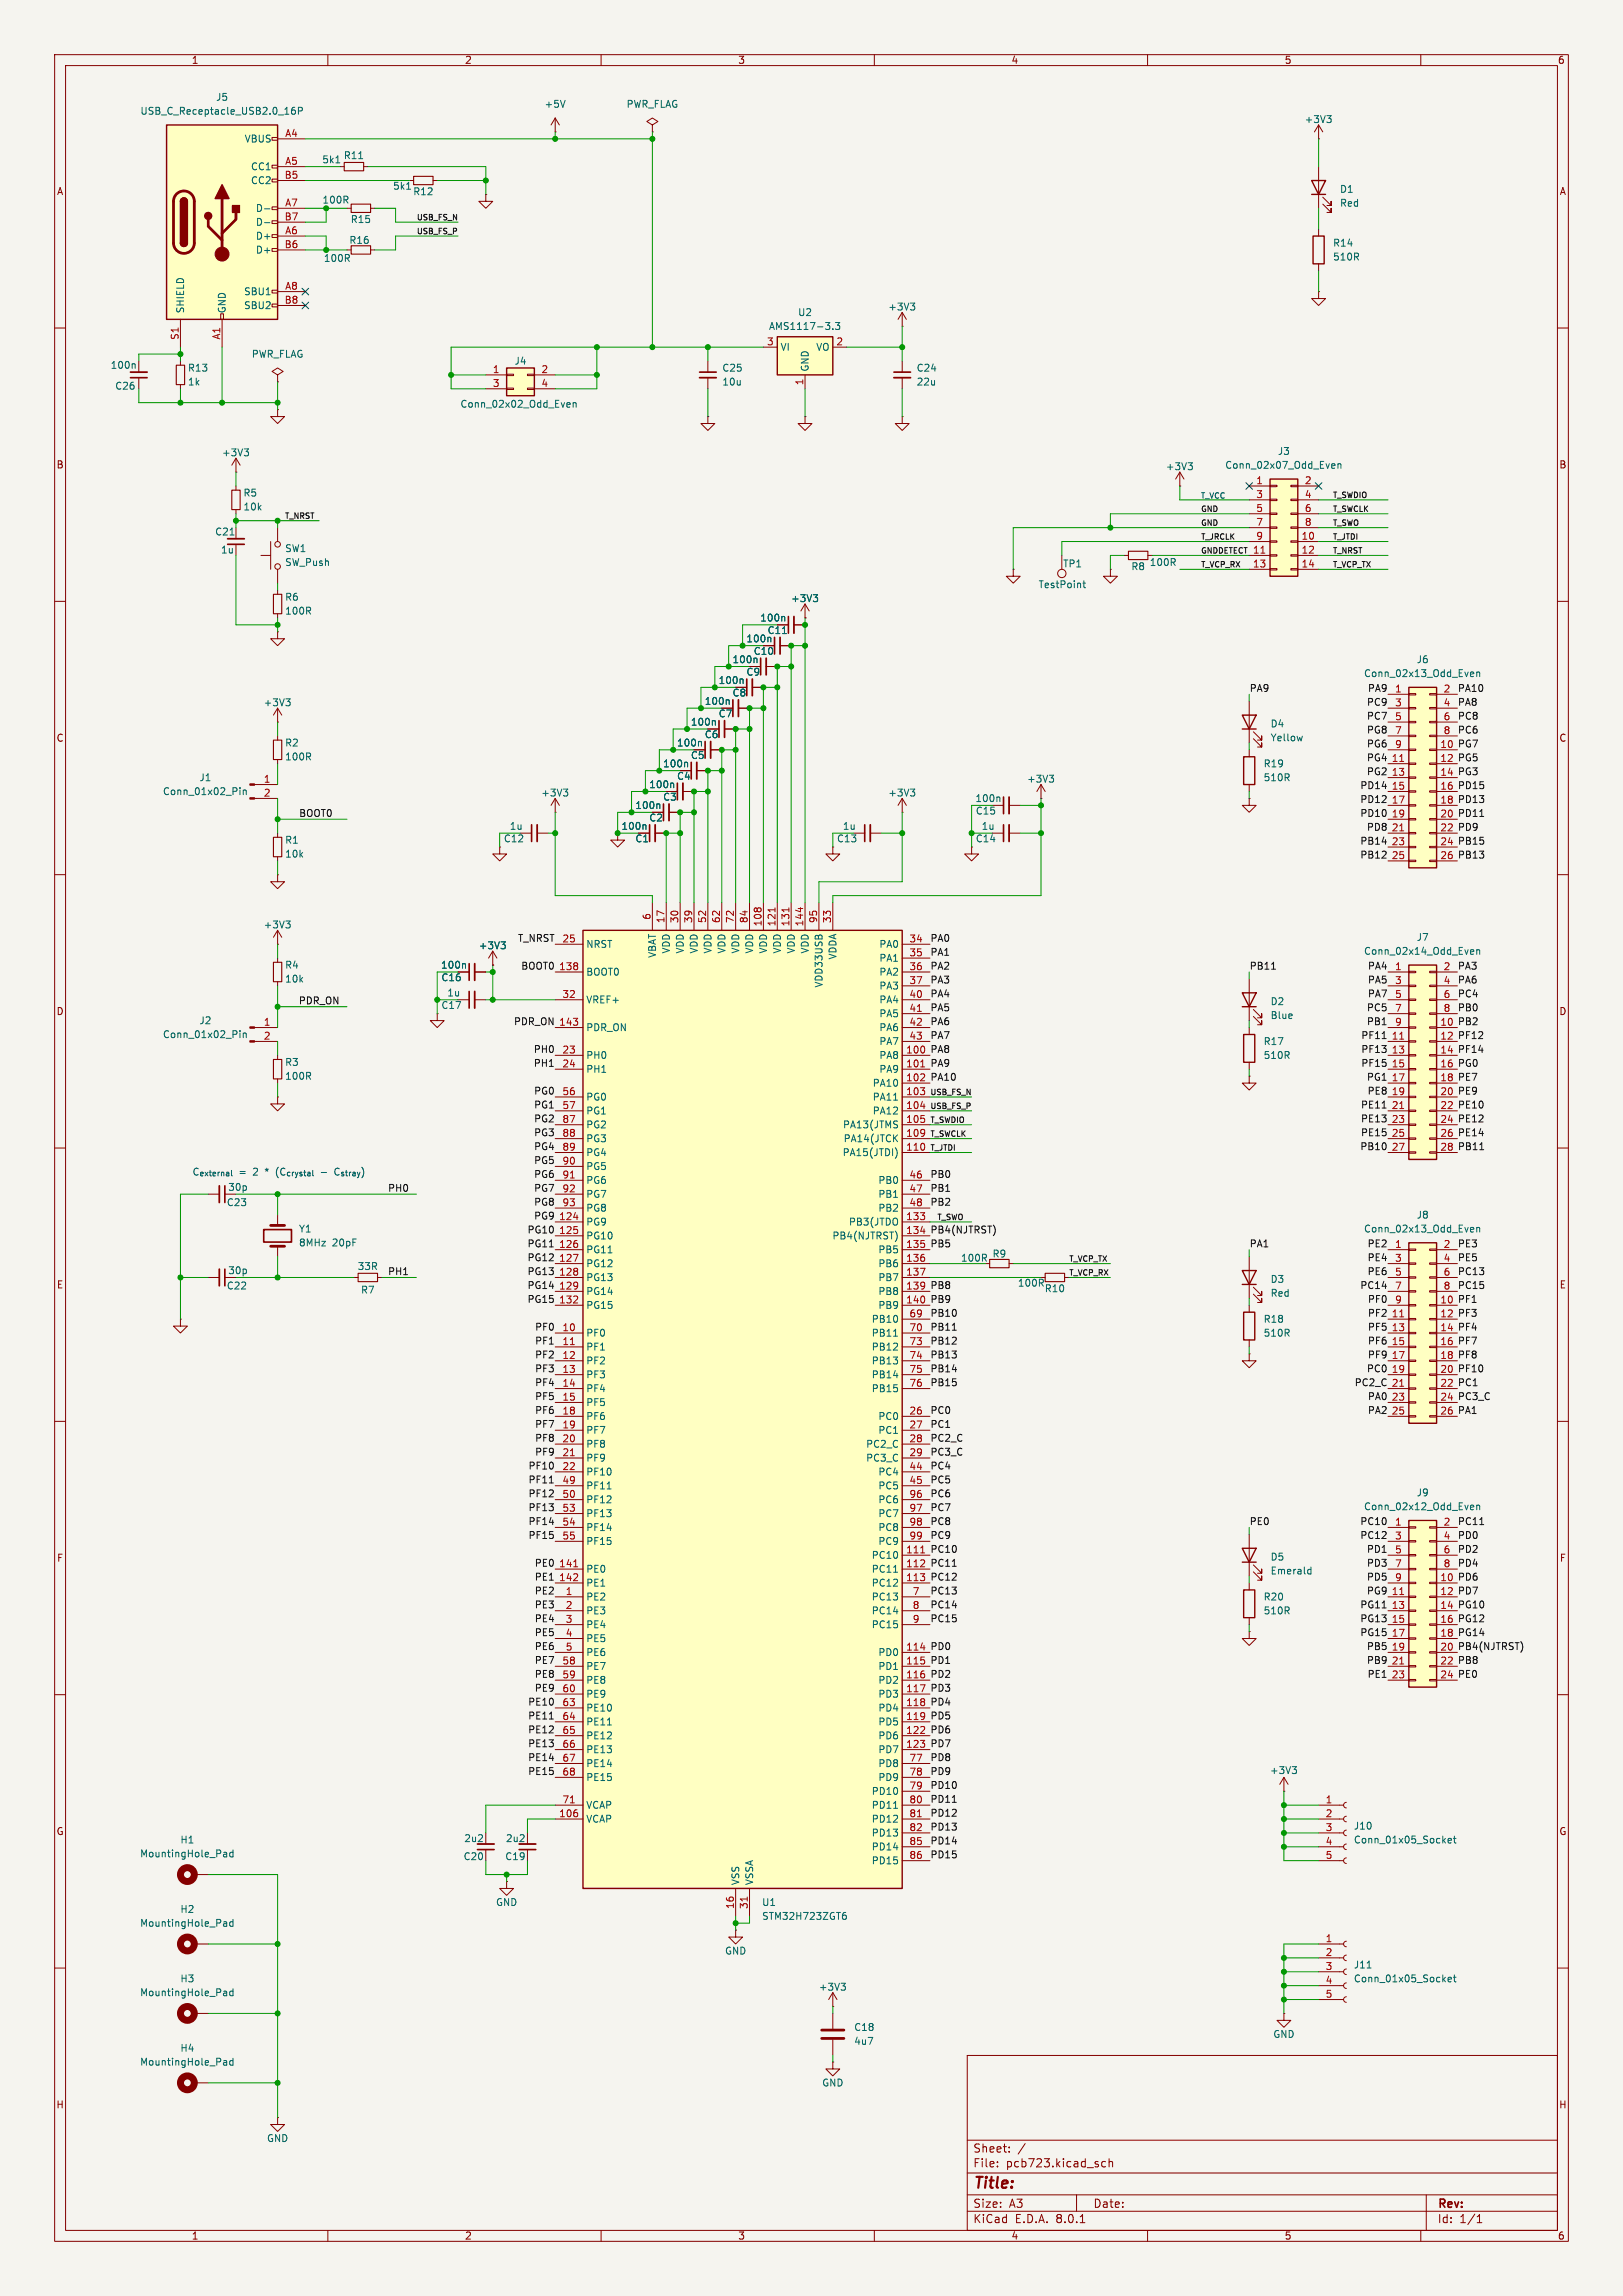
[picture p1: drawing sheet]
<svg xmlns="http://www.w3.org/2000/svg" width="297mm" height="420mm" viewBox="0 0 297 420" stroke-linecap="round" stroke-linejoin="round" font-family="sans-serif">
<defs><g id="words">
<text font-size="2.8" fill="#840000" x="178" y="400.9">Title:</text>
<g font-size="2.1" fill="#840000">
<text x="178" y="394">Sheet:</text>
<text x="178" y="396.7">File:</text>
<text x="184.1" y="396.7">pcb723.kicad_sch</text>
<text x="178" y="406.9">KiCad</text>
<text x="178" y="404.1">Size:</text>
<text x="184.7" y="404.1">A3</text>
<text x="185.7" y="406.9">E.D.A.</text>
<text x="193.3" y="406.9">8.0.1</text>
<text x="200" y="404.1">Date:</text>
<text x="263" y="404.3">Rev:</text>
<text x="263" y="406.9">Id:</text>
<text x="267.1" y="406.9">1/1</text>
</g>
<g font-size="1.8" fill="#840000">
<text x="35" y="11.9">1</text>
<text x="85" y="11.9">2</text>
<text x="135" y="11.9">3</text>
<text x="185" y="11.9">4</text>
<text x="235" y="11.9">5</text>
<text x="285" y="11.9">6</text>
<text x="10.3" y="35.9">A</text>
<text x="285.3" y="35.9">A</text>
<text x="10.3" y="85.9">B</text>
<text x="285.3" y="85.9">B</text>
<text x="136.5" y="123.8">C9</text>
<text x="131.4" y="131.4">C7</text>
<text x="134" y="127.6">C8</text>
<text x="10.3" y="135.9">C</text>
<text x="128.9" y="135.2">C6</text>
<text x="285.3" y="135.9">C</text>
<text x="123.8" y="142.8">C4</text>
<text x="126.3" y="139">C5</text>
<text x="121.3" y="146.7">C3</text>
<text x="118.7" y="150.5">C2</text>
<text x="10.3" y="185.9">D</text>
<text x="285.3" y="185.9">D</text>
<text x="10.3" y="235.9">E</text>
<text x="285.3" y="235.9">E</text>
<text x="10.3" y="285.9">F</text>
<text x="285.3" y="285.9">F</text>
<text x="10.3" y="335.9">G</text>
<text x="285.3" y="335.9">G</text>
<text x="10.2" y="385.9">H</text>
<text x="285.2" y="385.9">H</text>
<text x="35" y="409.9">1</text>
<text x="85" y="409.9">2</text>
<text x="135" y="409.9">3</text>
<text x="185" y="409.9">4</text>
<text x="235" y="409.9">5</text>
<text x="285" y="409.9">6</text>
</g>
<g font-size="1.8" fill="#006464">
<text x="25.6" y="21.2">USB_C_Receptacle_USB2.0_16P</text>
<text x="39.4" y="18.6">J5</text>
<text x="99.6" y="19.9">+5V</text>
<text x="114.6" y="19.9">PWR_FLAG</text>
<text x="238.7" y="22.7">+3V3</text>
<text x="44.7" y="26.3">VBUS</text>
<text x="62.8" y="29.3">R11</text>
<text x="45.8" y="31.3">CC1</text>
<text x="45.8" y="33.9">CC2</text>
<text x="58.9" y="30.1">5k1</text>
<text x="71.8" y="34.9">5k1</text>
<text x="75.5" y="35.9">R12</text>
<text x="245.1" y="35.5">D1</text>
<text x="46.7" y="39">D-</text>
<text x="46.7" y="41.5">D-</text>
<text x="58.9" y="37.4">100R</text>
<text x="64.1" y="41">R15</text>
<text x="245.1" y="38">Red</text>
<text x="46.7" y="44">D+</text>
<text x="46.7" y="46.6">D+</text>
<text x="63.8" y="44.8">R16</text>
<text x="243.8" y="47.9">510R</text>
<text x="243.8" y="45.3">R14</text>
<text x="59.2" y="48.1">100R</text>
<text x="33.9" y="57.4" transform="rotate(-90 33.9 57.4)">SHIELD</text>
<text x="41.5" y="57.4" transform="rotate(-90 41.5 57.4)">GND</text>
<text x="44.6" y="54.2">SBU1</text>
<text x="44.6" y="56.7">SBU2</text>
<text x="145.9" y="58">U2</text>
<text x="162.5" y="57">+3V3</text>
<text x="46" y="65.6">PWR_FLAG</text>
<text x="140.6" y="60.6">AMS1117-3.3</text>
<text x="142.7" y="64.4">VI</text>
<text x="149.3" y="64.4">VO</text>
<text x="20.2" y="67.7">100n</text>
<text x="21" y="71.5">C26</text>
<text x="34.3" y="68.2">R13</text>
<text x="34.3" y="70.7">1k</text>
<text x="94.1" y="66.9">J4</text>
<text x="132.1" y="68.2">C25</text>
<text x="132.1" y="70.7">10u</text>
<text x="148.2" y="68.1" transform="rotate(-90 148.2 68.1)">GND</text>
<text x="167.6" y="68.2">C24</text>
<text x="167.6" y="70.7">22u</text>
<text x="84.2" y="74.8">Conn_02x02_Odd_Even</text>
<text x="40.5" y="83.7">+3V3</text>
<text x="233.8" y="83.4">J3</text>
<text x="213.3" y="86.2">+3V3</text>
<text x="224.1" y="86">Conn_02x07_Odd_Even</text>
<text x="44.5" y="91">R5</text>
<text x="44.5" y="93.6">10k</text>
<text x="39.3" y="98.1">C21</text>
<text x="40.4" y="101.4">1u</text>
<text x="52.1" y="101.2">SW1</text>
<text x="52.1" y="103.7">SW_Push</text>
<text x="190" y="107.8">TestPoint</text>
<text x="194.5" y="104">TP1</text>
<text x="206.9" y="104.5">R8</text>
<text x="210.3" y="103.7">100R</text>
<text x="52.1" y="110.1">R6</text>
<text x="52.1" y="112.6">100R</text>
<text x="139" y="113.9">100n</text>
<text x="144.7" y="110.3">+3V3</text>
<text x="136.5" y="117.7">100n</text>
<text x="137.8" y="120">C10</text>
<text x="140.4" y="116.2">C11</text>
<text x="131.4" y="125.3">100n</text>
<text x="133.9" y="121.5">100n</text>
<text x="249.5" y="124.1">Conn_02x13_Odd_Even</text>
<text x="259.2" y="121.5">J6</text>
<text x="48.2" y="129.4">+3V3</text>
<text x="128.9" y="129.1">100n</text>
<text x="52.1" y="136.8">R2</text>
<text x="123.8" y="136.8">100n</text>
<text x="126.3" y="132.9">100n</text>
<text x="232.4" y="133.3">D4</text>
<text x="232.4" y="135.8">Yellow</text>
<text x="36.4" y="143.1">J1</text>
<text x="52.1" y="139.3">100R</text>
<text x="121.2" y="140.6">100n</text>
<text x="187.9" y="143.4">+3V3</text>
<text x="231.1" y="143.1">510R</text>
<text x="231.1" y="140.6">R19</text>
<text x="29.7" y="145.6">Conn_01x02_Pin</text>
<text x="99" y="145.9">+3V3</text>
<text x="116.2" y="148.2">100n</text>
<text x="118.7" y="144.4">100n</text>
<text x="162.5" y="145.9">+3V3</text>
<text x="178.4" y="146.9">100n</text>
<text x="178.5" y="149.2">C15</text>
<text x="52.1" y="154.5">R1</text>
<text x="92.1" y="154.3">C12</text>
<text x="93.2" y="152">1u</text>
<text x="113.6" y="152">100n</text>
<text x="116.2" y="154.3">C1</text>
<text x="153.1" y="154.3">C13</text>
<text x="154.1" y="152">1u</text>
<text x="178.5" y="154.3">C14</text>
<text x="179.5" y="152">1u</text>
<text x="52.1" y="157.1">10k</text>
<text x="48.2" y="170">+3V3</text>
<text x="87.5" y="173.8">+3V3</text>
<text x="107.2" y="173.6">NRST</text>
<text x="160.8" y="173.6">PA0</text>
<text x="259.2" y="172.3">J7</text>
<text x="52.1" y="177.4">R4</text>
<text x="52.1" y="179.9">10k</text>
<text x="80.6" y="177.4">100n</text>
<text x="80.7" y="179.7">C16</text>
<text x="107.2" y="178.7">BOOT0</text>
<text x="120.2" y="175.3" transform="rotate(-90 120.2 175.3)">VBAT</text>
<text x="122.8" y="174.5" transform="rotate(-90 122.8 174.5)">VDD</text>
<text x="125.3" y="174.5" transform="rotate(-90 125.3 174.5)">VDD</text>
<text x="127.9" y="174.5" transform="rotate(-90 127.9 174.5)">VDD</text>
<text x="130.4" y="174.5" transform="rotate(-90 130.4 174.5)">VDD</text>
<text x="132.9" y="174.5" transform="rotate(-90 132.9 174.5)">VDD</text>
<text x="135.5" y="174.5" transform="rotate(-90 135.5 174.5)">VDD</text>
<text x="138" y="174.5" transform="rotate(-90 138 174.5)">VDD</text>
<text x="140.6" y="174.5" transform="rotate(-90 140.6 174.5)">VDD</text>
<text x="143.1" y="174.5" transform="rotate(-90 143.1 174.5)">VDD</text>
<text x="145.6" y="174.5" transform="rotate(-90 145.6 174.5)">VDD</text>
<text x="148.2" y="174.5" transform="rotate(-90 148.2 174.5)">VDD</text>
<text x="153.3" y="175.6" transform="rotate(-90 153.3 175.6)">VDDA</text>
<text x="160.8" y="176.1">PA1</text>
<text x="160.8" y="178.7">PA2</text>
<text x="249.5" y="174.9">Conn_02x14_Odd_Even</text>
<text x="80.7" y="184.8">C17</text>
<text x="81.8" y="182.5">1u</text>
<text x="107.2" y="183.7">VREF+</text>
<text x="150.7" y="180.7" transform="rotate(-90 150.7 180.7)">VDD33USB</text>
<text x="160.8" y="181.2">PA3</text>
<text x="160.8" y="183.7">PA4</text>
<text x="232.4" y="184.1">D2</text>
<text x="29.7" y="190.1">Conn_01x02_Pin</text>
<text x="36.4" y="187.6">J2</text>
<text x="107.2" y="188.8">PDR_ON</text>
<text x="160.8" y="186.3">PA5</text>
<text x="160.8" y="188.8">PA6</text>
<text x="160.8" y="191.4">PA7</text>
<text x="231.1" y="191.4">R17</text>
<text x="232.4" y="186.6">Blue</text>
<text x="52.1" y="195.2">R3</text>
<text x="52.1" y="197.7">100R</text>
<text x="107.2" y="193.9">PH0</text>
<text x="107.2" y="196.4">PH1</text>
<text x="160.8" y="193.9">PA8</text>
<text x="160.8" y="196.4">PA9</text>
<text x="231.1" y="193.9">510R</text>
<text x="107.2" y="201.5">PG0</text>
<text x="159.6" y="199">PA10</text>
<text x="159.6" y="201.5">PA11</text>
<text x="107.2" y="204.1">PG1</text>
<text x="107.2" y="206.6">PG2</text>
<text x="107.2" y="209.1">PG3</text>
<text x="154.2" y="206.6">PA13(JTMS</text>
<text x="154.3" y="209.1">PA14(JTCK</text>
<text x="159.6" y="204.1">PA12</text>
<text x="107.2" y="211.7">PG4</text>
<text x="107.2" y="214.2">PG5</text>
<text x="154.1" y="211.7">PA15(JTDI)</text>
<text x="41.4" y="220.8">C23</text>
<text x="41.7" y="218">30p</text>
<text x="107.2" y="216.8">PG6</text>
<text x="107.2" y="219.3">PG7</text>
<text x="107.2" y="221.8">PG8</text>
<text x="160.6" y="216.8">PB0</text>
<text x="160.6" y="219.3">PB1</text>
<text x="160.6" y="221.8">PB2</text>
<text x="54.6" y="225.7">Y1</text>
<text x="107.2" y="224.4">PG9</text>
<text x="107.2" y="226.9">PG10</text>
<text x="152.2" y="226.9">PB4(NJTRST)</text>
<text x="155.3" y="224.4">PB3(JTDO</text>
<text x="249.5" y="225.7">Conn_02x13_Odd_Even</text>
<text x="259.2" y="223.1">J8</text>
<text x="41.7" y="233.3">30p</text>
<text x="54.6" y="228.2">8MHz</text>
<text x="60.8" y="228.2">20pF</text>
<text x="65.4" y="232.5">33R</text>
<text x="107.2" y="229.5">PG11</text>
<text x="107.2" y="232">PG12</text>
<text x="160.6" y="229.5">PB5</text>
<text x="160.6" y="232">PB6</text>
<text x="175.8" y="231">100R</text>
<text x="181.5" y="230.2">R9</text>
<text x="41.4" y="236.1">C22</text>
<text x="66" y="236.8">R7</text>
<text x="107.2" y="234.5">PG13</text>
<text x="107.2" y="237.1">PG14</text>
<text x="107.2" y="239.6">PG15</text>
<text x="160.6" y="234.5">PB7</text>
<text x="160.6" y="237.1">PB8</text>
<text x="160.6" y="239.6">PB9</text>
<text x="186.2" y="235.6">100R</text>
<text x="191.1" y="236.6">R10</text>
<text x="232.4" y="234.9">D3</text>
<text x="232.4" y="237.4">Red</text>
<text x="107.2" y="244.7">PF0</text>
<text x="159.4" y="242.2">PB10</text>
<text x="159.4" y="244.7">PB11</text>
<text x="231.1" y="244.7">510R</text>
<text x="231.1" y="242.2">R18</text>
<text x="107.2" y="247.2">PF1</text>
<text x="107.2" y="249.8">PF2</text>
<text x="159.4" y="247.2">PB12</text>
<text x="159.4" y="249.8">PB13</text>
<text x="107.2" y="252.3">PF3</text>
<text x="107.2" y="254.9">PF4</text>
<text x="107.2" y="257.4">PF5</text>
<text x="159.4" y="252.3">PB14</text>
<text x="159.4" y="254.9">PB15</text>
<text x="107.2" y="259.9">PF6</text>
<text x="107.2" y="262.5">PF7</text>
<text x="160.6" y="259.9">PC0</text>
<text x="160.6" y="262.5">PC1</text>
<text x="107.2" y="265">PF8</text>
<text x="107.2" y="267.6">PF9</text>
<text x="158.4" y="265">PC2_C</text>
<text x="158.4" y="267.6">PC3_C</text>
<text x="107.2" y="270.1">PF10</text>
<text x="107.2" y="272.6">PF11</text>
<text x="107.2" y="275.2">PF12</text>
<text x="160.6" y="270.1">PC4</text>
<text x="160.6" y="272.6">PC5</text>
<text x="160.6" y="275.2">PC6</text>
<text x="259.2" y="273.9">J9</text>
<text x="107.2" y="277.7">PF13</text>
<text x="107.2" y="280.3">PF14</text>
<text x="160.6" y="277.7">PC7</text>
<text x="160.6" y="280.3">PC8</text>
<text x="249.5" y="276.5">Conn_02x12_Odd_Even</text>
<text x="107.2" y="287.9">PE0</text>
<text x="107.2" y="282.8">PF15</text>
<text x="159.4" y="285.3">PC10</text>
<text x="159.4" y="287.9">PC11</text>
<text x="160.6" y="282.8">PC9</text>
<text x="232.4" y="285.7">D5</text>
<text x="107.2" y="293">PE2</text>
<text x="107.2" y="290.4">PE1</text>
<text x="159.4" y="290.4">PC12</text>
<text x="159.4" y="293">PC13</text>
<text x="231.1" y="293">R20</text>
<text x="232.4" y="288.2">Emerald</text>
<text x="107.2" y="295.5">PE3</text>
<text x="107.2" y="298">PE4</text>
<text x="159.4" y="295.5">PC14</text>
<text x="159.4" y="298">PC15</text>
<text x="231.1" y="295.5">510R</text>
<text x="107.2" y="300.6">PE5</text>
<text x="107.2" y="303.1">PE6</text>
<text x="107.2" y="305.7">PE7</text>
<text x="160.6" y="303.1">PD0</text>
<text x="160.6" y="305.7">PD1</text>
<text x="107.2" y="308.2">PE8</text>
<text x="107.2" y="310.7">PE9</text>
<text x="160.6" y="308.2">PD2</text>
<text x="160.6" y="310.7">PD3</text>
<text x="107.2" y="313.3">PE10</text>
<text x="107.2" y="315.8">PE11</text>
<text x="160.6" y="313.3">PD4</text>
<text x="160.6" y="315.8">PD5</text>
<text x="107.2" y="318.4">PE12</text>
<text x="107.2" y="320.9">PE13</text>
<text x="107.2" y="323.4">PE14</text>
<text x="160.6" y="318.4">PD6</text>
<text x="160.6" y="320.9">PD7</text>
<text x="160.6" y="323.4">PD8</text>
<text x="107.2" y="326">PE15</text>
<text x="159.4" y="328.5">PD10</text>
<text x="160.6" y="326">PD9</text>
<text x="232.3" y="324.7">+3V3</text>
<text x="107.2" y="333.6">VCAP</text>
<text x="107.2" y="331.1">VCAP</text>
<text x="159.4" y="331.1">PD11</text>
<text x="159.4" y="333.6">PD12</text>
<text x="247.7" y="334.9">J10</text>
<text x="25.5" y="340">MountingHole_Pad</text>
<text x="32.9" y="337.4">H1</text>
<text x="84.7" y="340.5">C20</text>
<text x="84.9" y="337.2">2u2</text>
<text x="92.4" y="340.5">C19</text>
<text x="92.5" y="337.2">2u2</text>
<text x="159.4" y="336.1">PD13</text>
<text x="159.4" y="338.7">PD14</text>
<text x="159.4" y="341.2">PD15</text>
<text x="247.7" y="337.4">Conn_01x05_Socket</text>
<text x="135.5" y="344.9" transform="rotate(-90 135.5 344.9)">VSS</text>
<text x="138" y="344.9" transform="rotate(-90 138 344.9)">VSSA</text>
<text x="25.5" y="352.7">MountingHole_Pad</text>
<text x="32.9" y="350.1">H2</text>
<text x="90.7" y="348.8">GND</text>
<text x="139.4" y="348.8">U1</text>
<text x="139.4" y="351.4">STM32H723ZGT6</text>
<text x="132.6" y="357.7">GND</text>
<text x="25.5" y="365.4">MountingHole_Pad</text>
<text x="32.9" y="362.8">H3</text>
<text x="149.8" y="364.3">+3V3</text>
<text x="247.7" y="360.3">J11</text>
<text x="247.7" y="362.8">Conn_01x05_Socket</text>
<text x="156.2" y="371.7">C18</text>
<text x="32.9" y="375.5">H4</text>
<text x="156.2" y="374.2">4u7</text>
<text x="232.9" y="373">GND</text>
<text x="25.5" y="378.1">MountingHole_Pad</text>
<text x="150.4" y="381.9">GND</text>
<text x="48.8" y="392">GND</text>
</g>
<g font-size="1.8" fill="#a90000">
<text x="52.1" y="25.1">A4</text>
<text x="52" y="32.8">B5</text>
<text x="52.1" y="30.2">A5</text>
<text x="52" y="40.4">B7</text>
<text x="52.1" y="37.8">A7</text>
<text x="52" y="45.5">B6</text>
<text x="52.1" y="42.9">A6</text>
<text x="52.1" y="53.1">A8</text>
<text x="52" y="55.6">B8</text>
<text x="32.8" y="62.3" transform="rotate(-90 32.8 62.3)">S1</text>
<text x="40.4" y="62.2" transform="rotate(-90 40.4 62.2)">A1</text>
<text x="140.3" y="63.2">3</text>
<text x="153" y="63.2">2</text>
<text x="90.1" y="68.3">1</text>
<text x="90.1" y="70.9">3</text>
<text x="99" y="68.3">2</text>
<text x="99" y="70.9">4</text>
<text x="147.1" y="70.6" transform="rotate(-90 147.1 70.6)">1</text>
<text x="229.8" y="88.6">1</text>
<text x="238.7" y="88.6">2</text>
<text x="229.8" y="91.2">3</text>
<text x="229.8" y="93.7">5</text>
<text x="238.7" y="91.2">4</text>
<text x="238.7" y="93.7">6</text>
<text x="229.2" y="101.3">11</text>
<text x="229.8" y="96.3">7</text>
<text x="229.8" y="98.8">9</text>
<text x="238.1" y="98.8">10</text>
<text x="238.1" y="101.3">12</text>
<text x="238.7" y="96.3">8</text>
<text x="229.2" y="103.9">13</text>
<text x="238.1" y="103.9">14</text>
<text x="255.2" y="126.7">1</text>
<text x="255.2" y="129.3">3</text>
<text x="255.2" y="131.8">5</text>
<text x="264.1" y="126.7">2</text>
<text x="264.1" y="129.3">4</text>
<text x="264.1" y="131.8">6</text>
<text x="255.2" y="134.4">7</text>
<text x="255.2" y="136.9">9</text>
<text x="263.5" y="136.9">10</text>
<text x="264.1" y="134.4">8</text>
<text x="48.2" y="143.3">1</text>
<text x="254.6" y="139.4">11</text>
<text x="254.6" y="142">13</text>
<text x="263.5" y="139.4">12</text>
<text x="263.5" y="142">14</text>
<text x="48.2" y="145.8">2</text>
<text x="254.6" y="144.5">15</text>
<text x="254.6" y="147.1">17</text>
<text x="254.6" y="149.6">19</text>
<text x="263.5" y="144.5">16</text>
<text x="263.5" y="147.1">18</text>
<text x="263.5" y="149.6">20</text>
<text x="254.6" y="152.1">21</text>
<text x="254.6" y="154.7">23</text>
<text x="263.5" y="152.1">22</text>
<text x="263.5" y="154.7">24</text>
<text x="254.6" y="157.2">25</text>
<text x="263.5" y="157.2">26</text>
<text x="102.8" y="172.5">25</text>
<text x="119.1" y="168.3" transform="rotate(-90 119.1 168.3)">6</text>
<text x="121.7" y="169" transform="rotate(-90 121.7 169)">17</text>
<text x="124.2" y="169" transform="rotate(-90 124.2 169)">30</text>
<text x="126.7" y="169" transform="rotate(-90 126.7 169)">39</text>
<text x="129.3" y="169" transform="rotate(-90 129.3 169)">52</text>
<text x="131.8" y="169" transform="rotate(-90 131.8 169)">62</text>
<text x="134.4" y="169" transform="rotate(-90 134.4 169)">72</text>
<text x="136.9" y="169" transform="rotate(-90 136.9 169)">84</text>
<text x="139.4" y="169.6" transform="rotate(-90 139.4 169.6)">108</text>
<text x="142" y="169.6" transform="rotate(-90 142 169.6)">121</text>
<text x="144.5" y="169.6" transform="rotate(-90 144.5 169.6)">131</text>
<text x="147.1" y="169.6" transform="rotate(-90 147.1 169.6)">144</text>
<text x="149.6" y="169" transform="rotate(-90 149.6 169)">95</text>
<text x="152.1" y="169" transform="rotate(-90 152.1 169)">33</text>
<text x="166.3" y="172.5">34</text>
<text x="102.2" y="177.5">138</text>
<text x="166.3" y="175">35</text>
<text x="166.3" y="177.5">36</text>
<text x="255.2" y="177.5">1</text>
<text x="264.1" y="177.5">2</text>
<text x="102.8" y="182.6">32</text>
<text x="166.3" y="180.1">37</text>
<text x="166.3" y="182.6">40</text>
<text x="166.3" y="185.2">41</text>
<text x="255.2" y="180.1">3</text>
<text x="255.2" y="182.6">5</text>
<text x="255.2" y="185.2">7</text>
<text x="264.1" y="180.1">4</text>
<text x="264.1" y="182.6">6</text>
<text x="264.1" y="185.2">8</text>
<text x="48.2" y="187.7">1</text>
<text x="48.2" y="190.2">2</text>
<text x="166.3" y="187.7">42</text>
<text x="166.3" y="190.2">43</text>
<text x="254.6" y="190.2">11</text>
<text x="255.2" y="187.7">9</text>
<text x="263.5" y="187.7">10</text>
<text x="263.5" y="190.2">12</text>
<text x="102.8" y="192.8">23</text>
<text x="102.8" y="195.3">24</text>
<text x="165.7" y="192.8">100</text>
<text x="165.7" y="195.3">101</text>
<text x="165.7" y="197.9">102</text>
<text x="254.6" y="192.8">13</text>
<text x="254.6" y="195.3">15</text>
<text x="254.6" y="197.9">17</text>
<text x="263.5" y="192.8">14</text>
<text x="263.5" y="195.3">16</text>
<text x="263.5" y="197.9">18</text>
<text x="102.8" y="200.4">56</text>
<text x="102.8" y="202.9">57</text>
<text x="165.7" y="200.4">103</text>
<text x="165.7" y="202.9">104</text>
<text x="254.6" y="200.4">19</text>
<text x="254.6" y="202.9">21</text>
<text x="263.5" y="200.4">20</text>
<text x="263.5" y="202.9">22</text>
<text x="102.8" y="205.5">87</text>
<text x="102.8" y="208">88</text>
<text x="165.7" y="205.5">105</text>
<text x="165.7" y="208">109</text>
<text x="254.6" y="205.5">23</text>
<text x="254.6" y="208">25</text>
<text x="263.5" y="205.5">24</text>
<text x="263.5" y="208">26</text>
<text x="102.8" y="210.6">89</text>
<text x="102.8" y="213.1">90</text>
<text x="102.8" y="215.6">91</text>
<text x="165.7" y="210.6">110</text>
<text x="166.3" y="215.6">46</text>
<text x="254.6" y="210.6">27</text>
<text x="263.5" y="210.6">28</text>
<text x="102.8" y="218.2">92</text>
<text x="102.8" y="220.7">93</text>
<text x="166.3" y="218.2">47</text>
<text x="166.3" y="220.7">48</text>
<text x="102.2" y="223.3">124</text>
<text x="102.2" y="225.8">125</text>
<text x="165.7" y="223.3">133</text>
<text x="165.7" y="225.8">134</text>
<text x="102.2" y="228.3">126</text>
<text x="102.2" y="230.9">127</text>
<text x="102.2" y="233.4">128</text>
<text x="165.7" y="228.3">135</text>
<text x="165.7" y="230.9">136</text>
<text x="165.7" y="233.4">137</text>
<text x="255.2" y="228.3">1</text>
<text x="255.2" y="230.9">3</text>
<text x="255.2" y="233.4">5</text>
<text x="264.1" y="228.3">2</text>
<text x="264.1" y="230.9">4</text>
<text x="264.1" y="233.4">6</text>
<text x="102.2" y="236">129</text>
<text x="102.2" y="238.5">132</text>
<text x="165.7" y="236">139</text>
<text x="165.7" y="238.5">140</text>
<text x="255.2" y="236">7</text>
<text x="255.2" y="238.5">9</text>
<text x="263.5" y="238.5">10</text>
<text x="264.1" y="236">8</text>
<text x="102.8" y="243.6">10</text>
<text x="166.3" y="241">69</text>
<text x="166.3" y="243.6">70</text>
<text x="254.6" y="241">11</text>
<text x="254.6" y="243.6">13</text>
<text x="263.5" y="241">12</text>
<text x="263.5" y="243.6">14</text>
<text x="102.8" y="246.1">11</text>
<text x="102.8" y="248.7">12</text>
<text x="102.8" y="251.2">13</text>
<text x="166.3" y="246.1">73</text>
<text x="166.3" y="248.7">74</text>
<text x="166.3" y="251.2">75</text>
<text x="254.6" y="246.1">15</text>
<text x="254.6" y="248.7">17</text>
<text x="254.6" y="251.2">19</text>
<text x="263.5" y="246.1">16</text>
<text x="263.5" y="248.7">18</text>
<text x="263.5" y="251.2">20</text>
<text x="102.8" y="253.7">14</text>
<text x="102.8" y="256.3">15</text>
<text x="166.3" y="253.7">76</text>
<text x="254.6" y="256.3">23</text>
<text x="263.5" y="253.7">22</text>
<text x="263.5" y="256.3">24</text>
<text x="102.8" y="258.8">18</text>
<text x="102.8" y="261.4">19</text>
<text x="102.8" y="263.9">20</text>
<text x="166.3" y="258.8">26</text>
<text x="166.3" y="261.4">27</text>
<text x="166.3" y="263.9">28</text>
<text x="254.6" y="258.8">25</text>
<text x="263.5" y="258.8">26</text>
<text x="102.8" y="266.4">21</text>
<text x="102.8" y="269">22</text>
<text x="166.3" y="266.4">29</text>
<text x="166.3" y="269">44</text>
<text x="102.8" y="271.5">49</text>
<text x="102.8" y="274.1">50</text>
<text x="166.3" y="271.5">45</text>
<text x="166.3" y="274.1">96</text>
<text x="102.8" y="276.6">53</text>
<text x="102.8" y="279.1">54</text>
<text x="102.8" y="281.7">55</text>
<text x="166.3" y="276.6">97</text>
<text x="166.3" y="279.1">98</text>
<text x="166.3" y="281.7">99</text>
<text x="255.2" y="279.1">1</text>
<text x="255.2" y="281.7">3</text>
<text x="264.1" y="279.1">2</text>
<text x="264.1" y="281.7">4</text>
<text x="102.2" y="286.8">141</text>
<text x="165.7" y="284.2">111</text>
<text x="165.7" y="286.8">112</text>
<text x="255.2" y="284.2">5</text>
<text x="255.2" y="286.8">7</text>
<text x="264.1" y="284.2">6</text>
<text x="264.1" y="286.8">8</text>
<text x="102.2" y="289.3">142</text>
<text x="103.4" y="291.8">1</text>
<text x="165.7" y="289.3">113</text>
<text x="166.9" y="291.8">7</text>
<text x="254.6" y="291.8">11</text>
<text x="255.2" y="289.3">9</text>
<text x="263.5" y="289.3">10</text>
<text x="263.5" y="291.8">12</text>
<text x="103.4" y="294.4">2</text>
<text x="103.4" y="296.9">3</text>
<text x="103.4" y="299.5">4</text>
<text x="166.9" y="294.4">8</text>
<text x="166.9" y="296.9">9</text>
<text x="254.6" y="294.4">13</text>
<text x="254.6" y="296.9">15</text>
<text x="254.6" y="299.5">17</text>
<text x="263.5" y="294.4">14</text>
<text x="263.5" y="296.9">16</text>
<text x="263.5" y="299.5">18</text>
<text x="102.8" y="304.5">58</text>
<text x="103.4" y="302">5</text>
<text x="165.7" y="302">114</text>
<text x="165.7" y="304.5">115</text>
<text x="254.6" y="302">19</text>
<text x="254.6" y="304.5">21</text>
<text x="263.5" y="302">20</text>
<text x="263.5" y="304.5">22</text>
<text x="102.8" y="307.1">59</text>
<text x="102.8" y="309.6">60</text>
<text x="165.7" y="307.1">116</text>
<text x="165.7" y="309.6">117</text>
<text x="254.6" y="307.1">23</text>
<text x="263.5" y="307.1">24</text>
<text x="102.8" y="312.2">63</text>
<text x="102.8" y="314.7">64</text>
<text x="102.8" y="317.2">65</text>
<text x="165.7" y="312.2">118</text>
<text x="165.7" y="314.7">119</text>
<text x="165.7" y="317.2">122</text>
<text x="102.8" y="319.8">66</text>
<text x="102.8" y="322.3">67</text>
<text x="165.7" y="319.8">123</text>
<text x="166.3" y="322.3">77</text>
<text x="102.8" y="324.9">68</text>
<text x="102.8" y="329.9">71</text>
<text x="166.3" y="324.9">78</text>
<text x="166.3" y="327.4">79</text>
<text x="166.3" y="329.9">80</text>
<text x="242.5" y="329.9">1</text>
<text x="102.2" y="332.5">106</text>
<text x="166.3" y="332.5">81</text>
<text x="166.3" y="335">82</text>
<text x="242.5" y="332.5">2</text>
<text x="242.5" y="335">3</text>
<text x="166.3" y="337.6">85</text>
<text x="166.3" y="340.1">86</text>
<text x="242.5" y="337.6">4</text>
<text x="242.5" y="340.1">5</text>
<text x="134.4" y="349.3" transform="rotate(-90 134.4 349.3)">16</text>
<text x="136.9" y="349.3" transform="rotate(-90 136.9 349.3)">31</text>
<text x="242.5" y="355.3">1</text>
<text x="242.5" y="357.9">2</text>
<text x="242.5" y="360.4">3</text>
<text x="242.5" y="363">4</text>
<text x="242.5" y="365.5">5</text>
</g>
<g font-size="1.8" fill="#0f0f0f">
<text x="228.6" y="126.6">PA9</text>
<text x="250" y="129.2">PC9</text>
<text x="250" y="131.7">PC7</text>
<text x="250.2" y="126.6">PA9</text>
<text x="266.7" y="131.7">PC8</text>
<text x="266.7" y="126.6">PA10</text>
<text x="266.7" y="129.2">PA8</text>
<text x="250" y="136.8">PG6</text>
<text x="250" y="134.3">PG8</text>
<text x="266.7" y="136.8">PG7</text>
<text x="266.7" y="134.3">PC6</text>
<text x="250" y="141.9">PG2</text>
<text x="250" y="139.3">PG4</text>
<text x="266.7" y="141.9">PG3</text>
<text x="266.7" y="139.3">PG5</text>
<text x="54.6" y="149.5">BOOT0</text>
<text x="248.8" y="147">PD12</text>
<text x="248.8" y="144.4">PD14</text>
<text x="248.8" y="149.5">PD10</text>
<text x="266.7" y="144.4">PD15</text>
<text x="266.7" y="147">PD13</text>
<text x="266.7" y="149.5">PD11</text>
<text x="248.8" y="154.6">PB14</text>
<text x="250" y="152">PD8</text>
<text x="266.7" y="154.6">PB15</text>
<text x="266.7" y="152">PD9</text>
<text x="248.8" y="157.1">PB12</text>
<text x="266.7" y="157.1">PB13</text>
<text x="94.7" y="172.4">T_NRST</text>
<text x="170.2" y="172.4">PA0</text>
<text x="95.3" y="177.5">BOOT0</text>
<text x="170.2" y="174.9">PA1</text>
<text x="170.2" y="177.5">PA2</text>
<text x="170.2" y="180">PA3</text>
<text x="228.6" y="177.5">PB11</text>
<text x="250.2" y="180">PA5</text>
<text x="250.2" y="177.5">PA4</text>
<text x="266.7" y="180">PA6</text>
<text x="266.7" y="177.5">PA3</text>
<text x="54.6" y="183.8">PDR_ON</text>
<text x="170.2" y="182.5">PA4</text>
<text x="170.2" y="185.1">PA5</text>
<text x="250" y="185.1">PC5</text>
<text x="250.2" y="182.5">PA7</text>
<text x="266.7" y="182.5">PC4</text>
<text x="266.7" y="185.1">PB0</text>
<text x="94" y="187.6">PDR_ON 143</text>
<text x="170.2" y="187.6">PA6</text>
<text x="170.2" y="190.2">PA7</text>
<text x="249" y="190.2">PF11</text>
<text x="250" y="187.6">PB1</text>
<text x="266.7" y="190.2">PF12</text>
<text x="266.7" y="187.6">PB2</text>
<text x="97.6" y="195.2">PH1</text>
<text x="97.6" y="192.7">PH0</text>
<text x="170.2" y="197.8">PA10</text>
<text x="170.2" y="195.2">PA9</text>
<text x="170.2" y="192.7">PA8</text>
<text x="249" y="192.7">PF13</text>
<text x="249" y="195.2">PF15</text>
<text x="250" y="197.8">PG1</text>
<text x="266.7" y="195.2">PG0</text>
<text x="266.7" y="192.7">PF14</text>
<text x="266.7" y="197.8">PE7</text>
<text x="97.6" y="200.3">PG0</text>
<text x="97.6" y="202.9">PG1</text>
<text x="249" y="202.9">PE11</text>
<text x="250.2" y="200.3">PE8</text>
<text x="266.7" y="200.3">PE9</text>
<text x="266.7" y="202.9">PE10</text>
<text x="97.6" y="207.9">PG3</text>
<text x="97.6" y="205.4">PG2</text>
<text x="249" y="207.9">PE15</text>
<text x="249" y="205.4">PE13</text>
<text x="266.7" y="207.9">PE14</text>
<text x="266.7" y="205.4">PE12</text>
<text x="97.6" y="210.5">PG4</text>
<text x="97.6" y="215.6">PG6</text>
<text x="97.6" y="213">PG5</text>
<text x="170.2" y="215.6">PB0</text>
<text x="248.8" y="210.5">PB10</text>
<text x="266.7" y="210.5">PB11</text>
<text x="70.9" y="218.1">PH0</text>
<text x="97.6" y="220.6">PG8</text>
<text x="97.6" y="218.1">PG7</text>
<text x="170.2" y="218.1">PB1</text>
<text x="170.2" y="220.6">PB2</text>
<text x="96.4" y="225.7">PG10</text>
<text x="97.6" y="223.2">PG9</text>
<text x="170.2" y="225.7">PB4(NJTRST)</text>
<text x="70.9" y="233.3">PH1</text>
<text x="96.4" y="228.3">PG11</text>
<text x="96.4" y="233.3">PG13</text>
<text x="96.4" y="230.8">PG12</text>
<text x="170.2" y="228.3">PB5</text>
<text x="228.6" y="228.3">PA1</text>
<text x="250.2" y="233.3">PE6</text>
<text x="250.2" y="228.3">PE2</text>
<text x="250.2" y="230.8">PE4</text>
<text x="266.7" y="230.8">PE5</text>
<text x="266.7" y="228.3">PE3</text>
<text x="266.7" y="233.3">PC13</text>
<text x="96.4" y="238.4">PG15</text>
<text x="96.4" y="235.9">PG14</text>
<text x="170.2" y="238.4">PB9</text>
<text x="170.2" y="235.9">PB8</text>
<text x="248.8" y="235.9">PC14</text>
<text x="250.2" y="238.4">PF0</text>
<text x="266.7" y="235.9">PC15</text>
<text x="266.7" y="238.4">PF1</text>
<text x="97.8" y="243.5">PF0</text>
<text x="170.2" y="243.5">PB11</text>
<text x="170.2" y="241">PB10</text>
<text x="250.2" y="243.5">PF5</text>
<text x="250.2" y="241">PF2</text>
<text x="266.7" y="241">PF3</text>
<text x="266.7" y="243.5">PF4</text>
<text x="97.8" y="248.6">PF2</text>
<text x="97.8" y="251.1">PF3</text>
<text x="97.8" y="246">PF1</text>
<text x="170.2" y="251.1">PB14</text>
<text x="170.2" y="248.6">PB13</text>
<text x="170.2" y="246">PB12</text>
<text x="250" y="251.1">PC0</text>
<text x="250.2" y="246">PF6</text>
<text x="250.2" y="248.6">PF9</text>
<text x="266.7" y="248.6">PF8</text>
<text x="266.7" y="251.1">PF10</text>
<text x="266.7" y="246">PF7</text>
<text x="97.8" y="253.7">PF4</text>
<text x="97.8" y="256.2">PF5</text>
<text x="170.2" y="253.7">PB15</text>
<text x="247.8" y="253.7">PC2_C 21</text>
<text x="250.2" y="256.2">PA0</text>
<text x="266.7" y="256.2">PC3_C</text>
<text x="266.7" y="253.7">PC1</text>
<text x="97.8" y="261.3">PF7</text>
<text x="97.8" y="258.7">PF6</text>
<text x="97.8" y="263.8">PF8</text>
<text x="170.2" y="258.7">PC0</text>
<text x="170.2" y="261.3">PC1</text>
<text x="170.2" y="263.8">PC2_C</text>
<text x="250.2" y="258.7">PA2</text>
<text x="266.7" y="258.7">PA1</text>
<text x="96.6" y="268.9">PF10</text>
<text x="97.8" y="266.4">PF9</text>
<text x="170.2" y="268.9">PC4</text>
<text x="170.2" y="266.4">PC3_C</text>
<text x="96.6" y="271.4">PF11</text>
<text x="96.6" y="274">PF12</text>
<text x="170.2" y="271.4">PC5</text>
<text x="170.2" y="274">PC6</text>
<text x="96.6" y="276.5">PF13</text>
<text x="96.6" y="279.1">PF14</text>
<text x="96.6" y="281.6">PF15</text>
<text x="170.2" y="276.5">PC7</text>
<text x="170.2" y="279.1">PC8</text>
<text x="170.2" y="281.6">PC9</text>
<text x="228.6" y="279.1">PE0</text>
<text x="248.8" y="279.1">PC10</text>
<text x="248.8" y="281.6">PC12</text>
<text x="266.7" y="281.6">PD0</text>
<text x="266.7" y="279.1">PC11</text>
<text x="97.8" y="286.7">PE0</text>
<text x="170.2" y="286.7">PC11</text>
<text x="170.2" y="284.1">PC10</text>
<text x="250" y="284.1">PD1</text>
<text x="250" y="286.7">PD3</text>
<text x="266.7" y="286.7">PD4</text>
<text x="266.7" y="284.1">PD2</text>
<text x="97.8" y="291.8">PE2</text>
<text x="97.8" y="289.2">PE1</text>
<text x="170.2" y="289.2">PC12</text>
<text x="170.2" y="291.8">PC13</text>
<text x="250" y="291.8">PG9</text>
<text x="250" y="289.2">PD5</text>
<text x="266.7" y="289.2">PD6</text>
<text x="266.7" y="291.8">PD7</text>
<text x="97.8" y="296.8">PE4</text>
<text x="97.8" y="294.3">PE3</text>
<text x="97.8" y="299.4">PE5</text>
<text x="170.2" y="294.3">PC14</text>
<text x="170.2" y="296.8">PC15</text>
<text x="248.8" y="294.3">PG11</text>
<text x="248.8" y="296.8">PG13</text>
<text x="248.8" y="299.4">PG15</text>
<text x="266.7" y="294.3">PG10</text>
<text x="266.7" y="296.8">PG12</text>
<text x="266.7" y="299.4">PG14</text>
<text x="97.8" y="304.5">PE7</text>
<text x="97.8" y="301.9">PE6</text>
<text x="170.2" y="304.5">PD1</text>
<text x="170.2" y="301.9">PD0</text>
<text x="250" y="304.5">PB9</text>
<text x="250" y="301.9">PB5</text>
<text x="266.7" y="304.5">PB8</text>
<text x="266.7" y="301.9">PB4(NJTRST)</text>
<text x="97.8" y="307">PE8</text>
<text x="97.8" y="309.5">PE9</text>
<text x="170.2" y="307">PD2</text>
<text x="170.2" y="309.5">PD3</text>
<text x="250.2" y="307">PE1</text>
<text x="266.7" y="307">PE0</text>
<text x="96.6" y="314.6">PE11</text>
<text x="96.6" y="312.1">PE10</text>
<text x="96.6" y="317.2">PE12</text>
<text x="170.2" y="312.1">PD4</text>
<text x="170.2" y="314.6">PD5</text>
<text x="170.2" y="317.2">PD6</text>
<text x="96.6" y="322.2">PE14</text>
<text x="96.6" y="319.7">PE13</text>
<text x="170.2" y="322.2">PD8</text>
<text x="170.2" y="319.7">PD7</text>
<text x="96.6" y="324.8">PE15</text>
<text x="170.2" y="327.3">PD10</text>
<text x="170.2" y="329.9">PD11</text>
<text x="170.2" y="324.8">PD9</text>
<text x="170.2" y="332.4">PD12</text>
<text x="170.2" y="334.9">PD13</text>
<text x="170.2" y="340">PD15</text>
<text x="170.2" y="337.5">PD14</text>
</g>
<g font-size="1.8" fill="#0000c2">
<text x="35.1" y="215.2">C_{external}</text>
<text x="43.7" y="215.2">=</text>
<text x="46.5" y="215.2">2</text>
<text x="48.8" y="215.2">*</text>
<text x="51" y="215.2">(C_{crystal}-</text>
<text x="62.1" y="215.2">C_{stray})</text>
</g>
<g font-size="1.4" fill="#0f0f0f">
<text x="76.2" y="40.4">USB_FS_N</text>
<text x="76.2" y="42.9">USB_FS_P</text>
<text x="52.1" y="95">T_NRST</text>
<text x="219.7" y="93.7">GND</text>
<text x="243.8" y="93.7">T_SWCLK</text>
<text x="243.8" y="91.2">T_SWDIO</text>
<text x="219.7" y="101.3">GNDDETECT</text>
<text x="219.7" y="98.8">T_JRCLK</text>
<text x="219.7" y="96.2">GND</text>
<text x="243.8" y="98.8">T_JTDI</text>
<text x="243.8" y="96.2">T_SWO</text>
<text x="243.8" y="101.3">T_NRST</text>
<text x="219.7" y="103.9">T_VCP_RX</text>
<text x="243.8" y="103.9">T_VCP_TX</text>
<text x="170.2" y="200.4">USB_FS_N</text>
<text x="170.2" y="202.9">USB_FS_P</text>
<text x="170.2" y="205.5">T_SWDIO</text>
<text x="170.2" y="208">T_SWCLK</text>
<text x="170.2" y="210.5">T_JTDI</text>
<text x="171.4" y="223.2">T_SWO</text>
<text x="195.6" y="230.9">T_VCP_TX</text>
<text x="195.6" y="233.4">T_VCP_RX</text>
</g>
<text font-size="1.4" fill="#0000c2" x="219.6" y="91.4">T_VCC</text>
</g></defs>
<path d="M0 0h297v420h-297z" fill="#f5f4ef" stroke="#f5f4ef" stroke-width=".18"/>
<g fill="none" stroke="#840000" stroke-width=".18">
<path d="M10 10h277v400h-277zM12 12h273v396h-273zM60 10v2M110 10v2M160 10v2M210 10v2M260 10v2M241.3 30.5v7.6M242.1 37.3l1.5 1.6v-.8v.8h-.8M242.1 36.1l1.5 1.5v-.8v.8h-.8M10 60h2M285 60h2"/>
<path d="M10 110h2M285 110h2M10 160h2M285 160h2M50.8 172.7h.1M50.8 170.2v2.5M50.8 175.3v.7M50.8 179.6v.7M50.8 170.2l-.8 1.3M50.8 170.2l.8 1.3M83.8 177.8h2.1M86.9 177.8h2"/>
<path d="M46.6 190.5h4.2M46.6 188h4.2M50.8 193v.8M50.8 197.4v.7M80 185.4v1.3h1.3l-1.3 1.3-1.3-1.3h1.3M80 185.4h.1M83.8 182.9h2.1M86.9 182.9h2M10 210h2M38.1 218.4h2M50.8 200.7v1.2h1.3l-1.3 1.3-1.3-1.3h1.3M50.8 200.7h.1"/>
<path d="M285 210h2M38.1 233.7h2M50.8 222.3v1.9M50.8 228v1.9M64.8 233.7h.7M69.1 233.7h.7M10 260h2M33 241.3v1.3h1.3l-1.3 1.2-1.3-1.2h1.3M33 241.3h.1M285 260h2M228.6 298.5v1.2h1.3l-1.3 1.3-1.3-1.3h1.3M228.6 298.5h.1"/>
<path d="M10 310h2M285 310h2M88.9 335.3v2M88.9 338.3v2.1M96.5 335.3v2M96.5 338.3v2.1M92.7 344.2v1.2h1.3l-1.3 1.3-1.3-1.3h1.3M92.7 344.2h.1M10 360h2M35.6 368.3h2.5M152.4 377.2v1.3h1.3l-1.3 1.2-1.3-1.2h1.3M152.4 377.2h.1"/>
<path d="M152.4 367h.1M152.4 364.5l-.8 1.3M152.4 364.5v2.5M152.4 368.3v2.8M152.4 373.1v2.8M152.4 364.5l.8 1.3M177 376h108v32h-108zM234.9 368.3v1.3h1.3l-1.3 1.2-1.2-1.2h1.2M234.9 368.3h.1M285 360h2M35.6 381h2.5M50.8 387.4v1.2h1.3l-1.3 1.3-1.3-1.3h1.3"/>
<path d="M50.8 387.4h.1M177 397.5h108M177 391.5h108M182.5 396.2v.2M182.5 395.4v.2M184.7 393.5v.2M184.7 392.7v.2M187.6 392.1l-1.3 1.9M202.3 395.4h-.4l-.3 .3v.4l.1 .2h.6M203 395.5l.2-.1h.3l.1 1M203 394.9v1.5M60 408v2"/>
<path d="M110 408v2M160 408v2M177 404.5h108M177 401.5h108M197 401.5v3M197.7 406.6h.8M210 408v2M260 408v2M261 401.5v6.5M270.3 406.6h.9M270.3 405.5l.4-.4v1.5"/>
</g>
<path d="M85.9 176.3v3M85.9 181.4v3M41.1 216.9v3.1M41.1 232.2v3M48.3 224.9h5v2.3h-5zM87.4 338.3h3M95 338.3h3" fill="none" stroke="#840000" stroke-width=".3"/>
<path d="M49.5 228h2.6M49.5 224.2h2.6M150.4 372.9h4M150.4 371.3h4" fill="none" stroke="#840000" stroke-width=".51"/>
<path d="M86.9 176.3v3M86.9 181.4v3M40.1 216.9v3.1M40.1 232.2v3M87.4 337.3h3M95 337.3h3" fill="none" stroke="#840000" stroke-width=".33"/>
<path d="M50 176h1.6v3.6h-1.6zM50 193.8h1.6v3.6h-1.6zM65.5 232.9h3.6v1.5h-3.6z" fill="none" stroke="#840000" stroke-width=".2"/>
<g fill="none" stroke="#006464" stroke-width=".18">
<path d="M52.3 168.5h.8l-.4 .5M52.9 169l.2 .2v.3l-.2 .2M85 176.3l.2 .1v.7M43.9 188.5v.2M43.9 189v.8M44.5 189v.8M44.5 189.1l.2-.1h.3l.1 .8M41.1 364.2h.2l.2 .2v.7M41.1 376.9h.2l.2 .2v.7M41.5 377.7l-.4 .1M41.5 377.2l-.4 .1M41.5 365l-.4 .1"/>
<path d="M41.5 364.5l-.4 .1M42.6 377l-.3-.1-.3 .3 .2 .5h.4M42.6 363.8v1.3M42.6 376.5v1.3M42.6 364.3l-.3-.1-.3 .3 .2 .5h.4M153.9 362.8h.8l-.4 .5M154.5 363.3l.2 .2v.3l-.2 .3"/>
</g>
<g fill="#840000" stroke="#840000" stroke-width=".18">
<path d="M45.7 190.4h.9v.2h-.9z"/>
<path d="M45.7 187.8h.9v.3h-.9z"/>
</g>
<g fill="none" stroke="#840000" stroke-width="1.3">
<circle cx="34.3" cy="368.3" r="1.27"/>
<circle cx="34.3" cy="381" r="1.27"/>
</g>
<path d="M240 33h2.6l-1.3 2.6zM240 35.6h2.6" fill="none" stroke="#840000" stroke-width=".25"/>
<path d="M232.4 87.6h5.1v17.8h-5.1z" fill="#ffffc2"/>
<g fill="none" stroke="#840000" stroke-width=".18">
<path d="M228.6 88.9h3.8M228.6 99.1h3.8M228.6 91.4h3.8M228.6 94h3.8M228.6 96.5h3.8M232.4 98.9h1.3v.3h-1.3zM232.4 96.4h1.3v.2h-1.3zM232.4 93.9h1.3v.2h-1.3zM232.4 91.3h1.3v.3h-1.3zM232.4 88.8h1.3v.2h-1.3zM236.2 98.9h1.3v.3h-1.3zM236.2 96.4h1.3v.2h-1.3z"/>
<path d="M236.2 93.9h1.3v.2h-1.3zM236.2 91.3h1.3v.3h-1.3zM236.2 88.8h1.3v.2h-1.3zM237.5 88.9h3.8M237.5 99.1h3.8M237.5 91.4h3.8M237.5 94h3.8M237.5 96.5h3.8M228.6 101.6h3.8M228.6 104.1h3.8M232.4 104h1.3v.3h-1.3zM232.4 101.5h1.3v.2h-1.3z"/>
<path d="M236.2 104h1.3v.3h-1.3zM236.2 101.5h1.3v.2h-1.3zM237.5 101.6h3.8M237.5 104.1h3.8M180.3 231.1h.8M184.7 231.1h.7M190.5 233.7h.8M194.8 233.7h.8M134.6 353.1v1.2h1.3l-1.3 1.3-1.3-1.3h1.3M134.6 353.1h.1"/>
</g>
<path d="M232.4 87.6h5.1v17.8h-5.1z" fill="none" stroke="#840000" stroke-width=".25"/>
<path d="M230.7 101.2h.8" fill="none" stroke="#a90000" stroke-width=".18"/>
<path d="M243.9 84.8l.3 .1 .1 .2-.6 .1M244.2 85.6l-.3 .1M244.8 84.9l.2-.1 .3 .1 .1 .8M244.8 84.8v.9" fill="none" stroke="#006464" stroke-width=".18"/>
<path d="M181.1 230.4h3.6v1.5h-3.6zM191.3 232.9h3.5v1.5h-3.5z" fill="none" stroke="#840000" stroke-width=".2"/>
<path d="M106.7 170.2h58.4v175.2h-58.4z" fill="#ffffc2"/>
<path d="M106.7 170.2h58.4v175.2h-58.4z" fill="none" stroke="#840000" stroke-width=".25"/>
<g fill="none" stroke="#840000" stroke-width=".18">
<path d="M101.6 177.8h5.1M101.6 172.7h5.1M119.4 165.1v5.1M121.9 165.1v5.1M124.5 165.1v5.1M127 165.1v5.1M129.5 165.1v5.1M132.1 165.1v5.1M134.6 165.1v5.1M137.2 165.1v5.1M139.7 165.1v5.1M142.2 165.1v5.1"/>
<path d="M144.8 165.1v5.1M147.3 165.1v5.1M149.9 165.1v5.1M152.4 165.1v5.1M165.1 177.8h5.1M165.1 172.7h5.1M165.1 175.3h5.1M101.6 193h5.1M101.6 195.6h5.1M101.6 188h5.1M101.6 182.9h5.1M165.1 193h5.1"/>
<path d="M165.1 195.6h5.1M165.1 198.1h5.1M165.1 188h5.1M165.1 182.9h5.1M165.1 180.3h5.1M165.1 185.4h5.1M165.1 190.5h5.1M101.6 200.7h5.1M101.6 203.2h5.1M101.6 205.7h5.1M101.6 208.3h5.1M101.6 210.8h5.1"/>
<path d="M101.6 215.9h5.1M101.6 218.4h5.1M101.6 213.4h5.1M165.1 200.7h5.1M165.1 203.2h5.1M165.1 205.7h5.1M165.1 208.3h5.1M165.1 210.8h5.1M165.1 215.9h5.1M165.1 218.4h5.1M101.6 223.5h5.1M101.6 226.1h5.1"/>
<path d="M101.6 228.6h5.1M101.6 231.1h5.1M101.6 233.7h5.1M101.6 236.2h5.1M101.6 238.8h5.1M101.6 221h5.1M165.1 223.5h5.1M165.1 226.1h5.1M165.1 228.6h5.1M165.1 231.1h5.1M165.1 233.7h5.1M165.1 236.2h5.1"/>
<path d="M165.1 238.8h5.1M165.1 221h5.1M101.6 243.8h5.1M101.6 246.4h5.1M101.6 248.9h5.1M101.6 251.5h5.1M101.6 254h5.1M101.6 256.5h5.1M101.6 259.1h5.1M165.1 243.8h5.1M165.1 246.4h5.1M165.1 248.9h5.1"/>
<path d="M165.1 251.5h5.1M165.1 254h5.1M165.1 259.1h5.1M165.1 241.3h5.1M101.6 261.6h5.1M101.6 264.2h5.1M101.6 266.7h5.1M101.6 269.2h5.1M101.6 271.8h5.1M101.6 274.3h5.1M101.6 276.9h5.1M101.6 279.4h5.1"/>
<path d="M165.1 261.6h5.1M165.1 264.2h5.1M165.1 266.7h5.1M165.1 269.2h5.1M165.1 271.8h5.1M165.1 274.3h5.1M165.1 276.9h5.1M165.1 279.4h5.1M101.6 292.1h5.1M101.6 287h5.1M101.6 289.6h5.1M101.6 294.6h5.1"/>
<path d="M101.6 297.2h5.1M101.6 299.7h5.1M101.6 281.9h5.1M165.1 292.1h5.1M165.1 284.5h5.1M165.1 287h5.1M165.1 289.6h5.1M165.1 294.6h5.1M165.1 297.2h5.1M165.1 281.9h5.1M101.6 302.3h5.1M101.6 304.8h5.1"/>
<path d="M101.6 307.3h5.1M101.6 309.9h5.1M101.6 312.4h5.1M101.6 315h5.1M101.6 317.5h5.1M165.1 302.3h5.1M165.1 304.8h5.1M165.1 307.3h5.1M165.1 309.9h5.1M165.1 312.4h5.1M165.1 315h5.1M165.1 317.5h5.1"/>
<path d="M101.6 332.7h5.1M101.6 320h5.1M101.6 322.6h5.1M101.6 325.1h5.1M101.6 330.2h5.1M165.1 332.7h5.1M165.1 320h5.1M165.1 322.6h5.1M165.1 325.1h5.1M165.1 330.2h5.1M165.1 327.7h5.1M165.1 335.3h5.1"/>
<path d="M165.1 337.8h5.1M234.9 327.7h.1M234.9 325.1l-.7 1.3M234.9 325.1v2.6M234.9 325.1l.8 1.3M241.3 332.7h4.6M241.3 330.2h4.6M241.3 335.3h4.6M241.3 337.8h4.6M246.4 339.9l-.4 .1-.1 .4 .1 .3 .4 .2M246.4 337.3l-.4 .2-.1 .3 .1 .4 .4 .1M246.4 334.8l-.4 .1-.1 .4 .1 .3 .4 .2"/>
<path d="M246.4 332.2l-.4 .2-.1 .3 .1 .4 .4 .1M246.4 329.7l-.4 .1-.1 .4 .1 .4 .4 .1M134.6 345.4v5.1M137.2 345.4v5.1M165.1 340.4h5.1M241.3 340.4h4.6M241.3 358.1h4.6M241.3 355.6h4.6M246.4 357.6l-.4 .2-.1 .3 .1 .4 .4 .1M246.4 355.1l-.4 .1-.1 .4 .1 .4 .4 .1M241.3 365.8h4.6M241.3 363.2h4.6"/>
<path d="M241.3 360.7h4.6M246.4 365.3l-.4 .1-.1 .4 .1 .3 .4 .2M246.4 362.7l-.4 .2-.1 .3 .1 .4 .4 .1M246.4 360.2l-.4 .1-.1 .4 .1 .3 .4 .2"/>
</g>
<g fill="none" stroke="#a90000" stroke-width=".18">
<path d="M141.8 166.1v.7M144.4 166.1v.7M146.5 166v.8M167.9 185h.7M168.4 197.7h.8M168.5 195.2h.7M169.2 196.6v.4M104.4 215.5h.7M168.5 202.4h.8M104.9 229.5h.9l-.6 1.2M104.9 238.3h.8M105 222.7h.8"/>
<path d="M105.7 237.2v.4M168.4 232h.9l-.6 1.3M168.5 225.2h.8M104.4 246h.7M104.4 266.3h.7M104.9 289.1h.8M105 286.6h.7M105.7 288v.4M168.4 286.6h.8M168.5 284.1h.7M169.2 285.5v.4M168.4 308.2h.9l-.6 1.3"/>
<path d="M168.4 317.1h.8M168.5 301.4h.8M169.2 315.9v.5M104.4 329.8h.7M167.9 332.3h.7M136.7 347v.7"/>
</g>
<g fill="none" stroke="#006464" stroke-width=".18">
<path d="M163.5 201.2h.7M163.7 208.1l.5 .8M163.9 210a1.47 1.47 0 0 1-.1 1.9M164.1 205l.1 .1M164.2 205.8v.4M164.2 207.6l-.7 .7M111.3 229.2h.7M164 225.4l.2 .6-.2 .9M163.5 244.4h.7M111.1 272.4h.7M163.5 287.6h.7M111.2 315.5h.7"/>
<path d="M163.5 330.8h.7M236.5 323.2h.7l-.4 .4M237 323.6l.2 .3v.3l-.2 .2M265 336.7l.6-.1-.1-.3h-.3l-.2 .2 .1 .6h.4M266 336.3h.4M266.1 335.9v1l.3 .2M154.3 350.4l.3-.1 .3 .3-.1 .4h-.5M154.8 349.8l-.5 .2M250.2 360h.7M265 362.1l.6-.1-.1-.3h-.3l-.2 .2 .1 .6h.4M266 361.7h.4M266.1 361.3v1l.3 .2"/>
</g>
<path d="M257.8 278.1h5.1v30.5h-5.1z" fill="#ffffc2"/>
<g fill="none" stroke="#840000" stroke-width=".18">
<path d="M254 279.4h3.8M257.8 279.3h1.3v.2h-1.3zM261.6 279.3h1.3v.2h-1.3zM262.9 279.4h3.8M228.6 289.6v1.2M228.6 295.9v1.3M254 289.6h3.8M254 292.1h3.8M254 294.6h3.8M254 297.2h3.8M254 299.7h3.8M254 281.9h3.8"/>
<path d="M254 284.5h3.8M254 287h3.8M257.8 299.6h1.3v.2h-1.3zM257.8 297.1h1.3v.2h-1.3zM257.8 294.5h1.3v.3h-1.3zM257.8 292h1.3v.2h-1.3zM257.8 289.4h1.3v.3h-1.3zM257.8 286.9h1.3v.2h-1.3zM257.8 284.4h1.3v.2h-1.3zM257.8 281.8h1.3v.3h-1.3zM261.6 299.6h1.3v.2h-1.3zM261.6 297.1h1.3v.2h-1.3z"/>
<path d="M261.6 294.5h1.3v.3h-1.3zM261.6 292h1.3v.2h-1.3zM261.6 289.4h1.3v.3h-1.3zM261.6 286.9h1.3v.2h-1.3zM261.6 284.4h1.3v.2h-1.3zM261.6 281.8h1.3v.3h-1.3zM262.9 289.6h3.8M262.9 292.1h3.8M262.9 294.6h3.8M262.9 297.2h3.8M262.9 299.7h3.8M262.9 281.9h3.8"/>
<path d="M262.9 284.5h3.8M262.9 287h3.8M254 302.3h3.8M254 304.8h3.8M254 307.3h3.8M257.8 307.2h1.3v.3h-1.3zM257.8 304.7h1.3v.2h-1.3zM257.8 302.1h1.3v.3h-1.3zM261.6 307.2h1.3v.3h-1.3zM261.6 304.7h1.3v.2h-1.3zM261.6 302.1h1.3v.3h-1.3zM262.9 302.3h3.8"/>
<path d="M262.9 304.8h3.8M262.9 307.3h3.8M35.6 342.9h2.5"/>
</g>
<path d="M257.8 278.1h5.1v30.5h-5.1zM227.6 290.8h2v5.1h-2z" fill="none" stroke="#840000" stroke-width=".25"/>
<path d="M256.1 291.7h.8M256.1 304.4h.8" fill="none" stroke="#a90000" stroke-width=".18"/>
<path d="M269.3 275.3l.3 .1 .1 .2-.6 .1M269.6 276.1l-.3 .1M270.2 275.4l.2-.1 .3 .1 .1 .8M270.2 275.3v.9M41.1 338.8h.2l.2 .2v.7M41.5 339.6l-.4 .1M41.5 339.1l-.4 .1M42.6 338.9l-.3-.1-.3 .3 .2 .5h.4M42.6 338.4v1.3" fill="none" stroke="#006464" stroke-width=".18"/>
<circle cx="34.3" cy="342.9" r="1.27" fill="none" stroke="#840000" stroke-width="1.3"/>
<path d="M257.8 125.7h5.1v33.1h-5.1z" fill="#ffffc2"/>
<g fill="none" stroke="#840000" stroke-width=".18">
<path d="M254 127h3.8M254 137.2h3.8M254 139.7h3.8M254 129.5h3.8M254 132.1h3.8M254 134.6h3.8M257.8 139.6h1.3v.2h-1.3zM257.8 137h1.3v.3h-1.3zM257.8 134.5h1.3v.2h-1.3zM257.8 132h1.3v.2h-1.3zM257.8 129.4h1.3v.3h-1.3zM257.8 126.9h1.3v.2h-1.3z"/>
<path d="M261.6 139.6h1.3v.2h-1.3zM261.6 137h1.3v.3h-1.3zM261.6 134.5h1.3v.2h-1.3zM261.6 132h1.3v.2h-1.3zM261.6 129.4h1.3v.3h-1.3zM261.6 126.9h1.3v.2h-1.3zM262.9 127h3.8M262.9 137.2h3.8M262.9 139.7h3.8M262.9 129.5h3.8M262.9 132.1h3.8M262.9 134.6h3.8"/>
<path d="M254 142.2h3.8M254 144.8h3.8M254 147.3h3.8M254 149.9h3.8M254 152.4h3.8M254 154.9h3.8M254 157.5h3.8M257.8 157.4h1.3v.2h-1.3zM257.8 154.8h1.3v.3h-1.3zM257.8 152.3h1.3v.2h-1.3zM257.8 149.7h1.3v.3h-1.3zM257.8 147.2h1.3v.2h-1.3z"/>
<path d="M257.8 144.7h1.3v.2h-1.3zM257.8 142.1h1.3v.3h-1.3zM261.6 157.4h1.3v.2h-1.3zM261.6 154.8h1.3v.3h-1.3zM261.6 152.3h1.3v.2h-1.3zM261.6 149.7h1.3v.3h-1.3zM261.6 147.2h1.3v.2h-1.3zM261.6 144.7h1.3v.2h-1.3zM261.6 142.1h1.3v.3h-1.3zM262.9 142.2h3.8M262.9 144.8h3.8M262.9 147.3h3.8"/>
<path d="M262.9 149.9h3.8M262.9 152.4h3.8M262.9 154.9h3.8M262.9 157.5h3.8M228.6 247.7v1.2h1.3l-1.3 1.3-1.3-1.3h1.3M228.6 247.7h.1"/>
</g>
<path d="M257.8 125.7h5.1v33.1h-5.1z" fill="none" stroke="#840000" stroke-width=".25"/>
<path d="M256.1 139.3h.8M256.1 152h.8" fill="none" stroke="#a90000" stroke-width=".18"/>
<path d="M269.3 122.9l.3 .1 .1 .2-.6 .1M269.6 123.7l-.3 .1M270.2 123l.2-.1 .3 .1 .1 .8M270.2 122.9v.9" fill="none" stroke="#006464" stroke-width=".18"/>
<path d="M257.8 227.3h5.1v33.1h-5.1z" fill="#ffffc2"/>
<g fill="none" stroke="#840000" stroke-width=".18">
<path d="M62.2 30.5h.8M63.5 38.1h.8M66.5 30.5h.8M67.8 38.1h.8M88.9 35.6v1.2h1.3l-1.3 1.3-1.3-1.3h1.3M88.9 35.6h.1M129.5 76.2v1.3h1.3l-1.3 1.2-1.2-1.2h1.2M129.5 76.2h.1M129.5 66v2.1M129.5 69.1v2M147.3 76.2v1.3h1.3l-1.3 1.2-1.3-1.2h1.3M147.3 76.2h.1"/>
<path d="M43.2 96.5v2.1M43.2 99.6v2M49.5 99.1v5M50.8 96.5v2.6M47.8 101.6h1.7M50.8 115.6v1.2h1.3l-1.3 1.3-1.3-1.3h1.3M50.8 115.6h.1M50.8 104.1v2.6M50.8 108v.7M50.8 112.3v.7M139.7 118.1h2M142.2 114.3h2.1"/>
<path d="M142.7 118.1h2.1M145.3 114.3h2M147.3 113h.1M147.3 110.5l-.7 1.3M147.3 110.5v2.5M147.3 110.5l.8 1.3M50.8 132.1h.1M50.8 129.5v2.6M50.8 134.6v.8M50.8 138.9v.8M50.8 129.5l-.8 1.3M50.8 129.5l.8 1.3"/>
<path d="M130 137.2h2.1M132.6 133.4h2M135.1 129.5h2.1M137.7 125.7h2M140.2 121.9h2M46.6 146.1h4.2M46.6 143.5h4.2M50.8 152.4v.8M50.8 156.7v.8M91.4 154.9v1.3h1.3l-1.3 1.3-1.2-1.3h1.2M91.4 154.9h.1M95.2 152.4h2.1"/>
<path d="M98.3 152.4h2M101.6 148.6h.1M101.6 146.1l-.8 1.2M101.6 146.1v2.5M101.6 146.1l.8 1.2M113 152.4v1.3h1.3l-1.3 1.2-1.2-1.2h1.2M113 152.4h.1M116.8 152.4h2.1M119.9 152.4h2M50.8 160v1.3h1.3l-1.3 1.3-1.3-1.3h1.3M50.8 160h.1M90.2 176.5h.1"/>
<path d="M90.2 174l-.8 1.3M90.2 174v2.5M90.2 174l.7 1.3M228.6 179.1v7.6M228.6 196.9v1.2h1.3l-1.3 1.3-1.3-1.3h1.3M228.6 196.9h.1M228.6 188v1.2M228.6 194.3v1.3M229.4 185.9l1.5 1.6v-.8v.8h-.8M229.4 184.7l1.5 1.5v-.8v.8h-.8M228.6 229.9v7.6M228.6 238.8v1.2"/>
<path d="M229.4 236.7l1.5 1.6v-.8v.8h-.8M229.4 235.5l1.5 1.5v-.8v.8h-.8M254 228.6h3.8M254 238.8h3.8M254 231.1h3.8M254 233.7h3.8M254 236.2h3.8M257.8 238.6h1.3v.3h-1.3zM257.8 236.1h1.3v.2h-1.3zM257.8 233.6h1.3v.2h-1.3zM257.8 231h1.3v.3h-1.3zM257.8 228.5h1.3v.2h-1.3z"/>
<path d="M261.6 238.6h1.3v.3h-1.3zM261.6 236.1h1.3v.2h-1.3zM261.6 233.6h1.3v.2h-1.3zM261.6 231h1.3v.3h-1.3zM261.6 228.5h1.3v.2h-1.3zM262.9 228.6h3.8M262.9 238.8h3.8M262.9 231.1h3.8M262.9 233.7h3.8M262.9 236.2h3.8M228.6 245.1v1.3M254 241.3h3.8"/>
<path d="M254 243.8h3.8M254 246.4h3.8M254 248.9h3.8M254 251.5h3.8M254 254h3.8M254 256.5h3.8M254 259.1h3.8M257.8 259h1.3v.2h-1.3zM257.8 256.4h1.3v.3h-1.3zM257.8 253.9h1.3v.2h-1.3zM257.8 251.3h1.3v.3h-1.3zM257.8 248.8h1.3v.2h-1.3z"/>
<path d="M257.8 246.3h1.3v.2h-1.3zM257.8 243.7h1.3v.3h-1.3zM257.8 241.2h1.3v.2h-1.3zM261.6 259h1.3v.2h-1.3zM261.6 256.4h1.3v.3h-1.3zM261.6 253.9h1.3v.2h-1.3zM261.6 251.3h1.3v.3h-1.3zM261.6 248.8h1.3v.2h-1.3zM261.6 246.3h1.3v.2h-1.3zM261.6 243.7h1.3v.3h-1.3zM261.6 241.2h1.3v.2h-1.3zM262.9 241.3h3.8"/>
<path d="M262.9 243.8h3.8M262.9 246.4h3.8M262.9 248.9h3.8M262.9 251.5h3.8M262.9 254h3.8M262.9 256.5h3.8M262.9 259.1h3.8M228.6 280.7v7.6M229.4 287.5l1.5 1.6v-.8v.8h-.8M229.4 286.3l1.5 1.5v-.8v.8h-.8M35.6 355.6h2.5"/>
<circle cx="50.8" cy="99.6" r=".51"/>
<circle cx="50.8" cy="103.6" r=".51"/>
</g>
<path d="M227.3 181.6h2.6l-1.3 2.6zM227.3 184.2h2.6M227.6 189.2h2v5.1h-2zM227.3 232.4h2.6l-1.3 2.6zM227.3 235h2.6M257.8 227.3h5.1v33.1h-5.1zM227.6 240h2v5.1h-2zM227.3 283.2h2.6l-1.3 2.6zM227.3 285.8h2.6" fill="none" stroke="#840000" stroke-width=".25"/>
<path d="M256.1 240.9h.8M256.1 253.6h.8" fill="none" stroke="#a90000" stroke-width=".18"/>
<g fill="none" stroke="#006464" stroke-width=".18">
<path d="M61.5 29.8h.7M65.6 29h.8M42.1 97.9h.7M141.1 116.8v.6M143.2 115.9h.7M143.4 112.8l.2 .1v.7M148.8 108.8h.8l-.4 .5M149.4 109.3l.2 .2v.3l-.2 .3M52.3 127.8h.8l-.4 .5M52.9 128.3l.2 .3v.3l-.2 .2M128.2 135.6l.2 .2v.7M130.7 131.8l.2 .2v.7"/>
<path d="M133.3 128l.1 .2v.6M135.8 124.2l.2 .2v.6M138.5 120.6v.6M43.9 144.1v.1M43.9 144.5v.9M44.5 144.5v.9M44.5 144.6l.2-.1 .3 .1 .1 .8M103.1 144.3h.8l-.4 .5M103.7 144.8l.2 .3v.3l-.2 .2M118 150.9l.2 .1v.7M91.7 172.3h.8l-.5 .5M92.2 172.8l.3 .2v.3l-.3 .3"/>
<path d="M269.3 224.5l.3 .1 .1 .2-.6 .1M269.6 225.3l-.3 .1M270.2 224.6l.2-.1 .3 .1 .1 .8M270.2 224.5v.9M239.4 287.9h.5M239.4 287.1h.5M239.9 286.6v1.3M41.1 351.5h.2l.2 .2v.7M41.5 352.3l-.4 .1M41.5 351.8l-.4 .1M42.6 351.6l-.3-.1-.3 .3 .2 .5h.4M42.6 351.1v1.3"/>
</g>
<path d="M128 69.1h3.1M41.7 98.6h3M142.7 116.6v3M145.3 112.8v3M130 135.6v3.1M132.6 131.8v3.1M135.1 128v3.1M137.7 124.2v3.1M140.2 120.4v3M98.3 150.9v3M119.9 150.9v3" fill="none" stroke="#840000" stroke-width=".33"/>
<path d="M128 68.1h3.1M41.7 99.6h3M141.7 116.6v3M144.3 112.8v3M129 135.6v3.1M131.6 131.8v3.1M134.1 128v3.1M136.7 124.2v3.1M139.2 120.4v3M97.3 150.9v3M118.9 150.9v3" fill="none" stroke="#840000" stroke-width=".3"/>
<path d="M63 29.7h3.5v1.5h-3.5zM64.3 37.3h3.5v1.6h-3.5zM50 108.7h1.6v3.6h-1.6zM50 135.4h1.6v3.5h-1.6zM50 153.2h1.6v3.5h-1.6z" fill="none" stroke="#840000" stroke-width=".2"/>
<g fill="#840000" stroke="#840000" stroke-width=".18">
<path d="M45.7 145.9h.9v.3h-.9z"/>
<path d="M45.7 143.4h.9v.2h-.9z"/>
</g>
<circle cx="34.3" cy="355.6" r="1.27" fill="none" stroke="#840000" stroke-width="1.3"/>
<path d="M92.7 67.3h5.1v5.1h-5.1z" fill="#ffffc2"/>
<g fill="none" stroke="#840000" stroke-width=".18">
<path d="M101.6 24.1h.1M101.6 21.6l-.8 1.3M101.6 21.6v2.5M101.6 21.6l.8 1.3M119.4 22.9l1-.7-1-.6-1 .6 1 .7v1.2M119.4 24.1h.1M88.9 68.6h3.8M88.9 71.1h3.8M92.7 71h1.3v.2h-1.3zM92.7 68.5h1.3v.2h-1.3zM96.5 71h1.3v.2h-1.3zM96.5 68.5h1.3v.2h-1.3z"/>
<path d="M97.8 68.6h3.8M97.8 71.1h3.8M122.4 148.6h2.1M127.5 141h2"/>
</g>
<path d="M92.7 67.3h5.1v5.1h-5.1z" fill="none" stroke="#840000" stroke-width=".25"/>
<path d="M103.4 18.4l-.4 1.2M103.9 73.6l.4 .1v.2l-.6 .2M104.3 74.4l-.4 .1M104.9 73.8l.2-.2 .3 .1v.8M104.9 73.6v.9M125.6 139.4l.2 .2v.7M120.6 147.1l.1 .1v.7" fill="none" stroke="#006464" stroke-width=".18"/>
<path d="M127.5 139.4v3.1M122.4 147.1v3" fill="none" stroke="#840000" stroke-width=".33"/>
<path d="M126.5 139.4v3.1M121.4 147.1v3" fill="none" stroke="#840000" stroke-width=".3"/>
<path d="M257.8 176.5h5.1v35.6h-5.1z" fill="#ffffc2"/>
<g fill="none" stroke="#840000" stroke-width=".18">
<path d="M33 66v.8M33 70.4v.7M50.8 74.9v1.3h1.3l-1.3 1.3-1.3-1.3h1.3M50.8 74.9h.1M50.8 68.6l1-.7-1-.6-1 .6 1 .7v1.3M50.8 69.9h.1M43.2 86.4h.1M43.2 83.8v2.6M43.2 88.9v.8M43.2 93.2v.8M43.2 83.8l-.8 1.3M43.2 83.8l.7 1.3"/>
<path d="M125 144.8h2M254 177.8h3.8M257.8 177.7h1.3v.2h-1.3zM261.6 177.7h1.3v.2h-1.3zM262.9 177.8h3.8M254 188h3.8M254 190.5h3.8M254 193h3.8M254 195.6h3.8M254 198.1h3.8M254 180.3h3.8M254 182.9h3.8"/>
<path d="M254 185.4h3.8M257.8 198h1.3v.2h-1.3zM257.8 195.5h1.3v.2h-1.3zM257.8 192.9h1.3v.3h-1.3zM257.8 190.4h1.3v.2h-1.3zM257.8 187.8h1.3v.3h-1.3zM257.8 185.3h1.3v.2h-1.3zM257.8 182.8h1.3v.2h-1.3zM257.8 180.2h1.3v.3h-1.3zM261.6 198h1.3v.2h-1.3zM261.6 195.5h1.3v.2h-1.3zM261.6 192.9h1.3v.3h-1.3z"/>
<path d="M261.6 190.4h1.3v.2h-1.3zM261.6 187.8h1.3v.3h-1.3zM261.6 185.3h1.3v.2h-1.3zM261.6 182.8h1.3v.2h-1.3zM261.6 180.2h1.3v.3h-1.3zM262.9 188h3.8M262.9 190.5h3.8M262.9 193h3.8M262.9 195.6h3.8M262.9 198.1h3.8M262.9 180.3h3.8M262.9 182.9h3.8"/>
<path d="M262.9 185.4h3.8M254 200.7h3.8M254 203.2h3.8M254 205.7h3.8M254 208.3h3.8M254 210.8h3.8M257.8 210.7h1.3v.2h-1.3zM257.8 208.2h1.3v.2h-1.3zM257.8 205.6h1.3v.3h-1.3zM257.8 203.1h1.3v.2h-1.3zM257.8 200.5h1.3v.3h-1.3zM261.6 210.7h1.3v.2h-1.3z"/>
<path d="M261.6 208.2h1.3v.2h-1.3zM261.6 205.6h1.3v.3h-1.3zM261.6 203.1h1.3v.2h-1.3zM261.6 200.5h1.3v.3h-1.3zM262.9 200.7h3.8M262.9 203.2h3.8M262.9 205.7h3.8M262.9 208.3h3.8M262.9 210.8h3.8"/>
</g>
<path d="M257.8 176.5h5.1v35.6h-5.1z" fill="none" stroke="#840000" stroke-width=".25"/>
<path d="M256.1 190.1h.8M256.1 202.8h.8" fill="none" stroke="#a90000" stroke-width=".18"/>
<path d="M44.7 82.1h.8l-.4 .5M45.2 82.6l.3 .2v.3l-.3 .3M123.1 143.2l.2 .2v.7M269.3 173.7l.3 .1 .1 .2-.6 .1M269.6 174.5l-.3 .1M270.2 173.8l.2-.1 .3 .1 .1 .8M270.2 173.7v.9" fill="none" stroke="#006464" stroke-width=".18"/>
<path d="M125 143.3v3" fill="none" stroke="#840000" stroke-width=".33"/>
<path d="M124 143.3v3" fill="none" stroke="#840000" stroke-width=".3"/>
<path d="M32.3 66.8h1.5v3.6h-1.5zM42.4 89.7h1.5v3.5h-1.5z" fill="none" stroke="#840000" stroke-width=".2"/>
<path d="M30.5 22.9h20.3v35.5h-20.3z" fill="#ffffc2"/>
<g fill="none" stroke="#840000" stroke-width=".18">
<path d="M49.8 37.8h1v.6h-1zM49.8 32.8h1v.5h-1zM49.8 30.2h1v.5h-1zM49.8 25.1h1v.6h-1zM50.8 25.4h5.1M50.8 30.5h5.1M50.8 38.1h5.1M50.8 33h5.1M74.9 33h.8M79.2 33h.8M241.3 25.4h.1M241.3 22.9l-.8 1.2"/>
<path d="M241.3 22.9v2.5M241.3 22.9l.8 1.2M33 58.4v5.1M40.4 57.4h.5v1h-.5zM40.6 58.4v5.1M49.8 55.6h1v.5h-1zM49.8 53.1h1v.5h-1zM49.8 45.5h1v.5h-1zM49.8 42.9h1v.5h-1zM49.8 40.4h1v.5h-1zM50.8 43.2h5.1M50.8 53.3h5.1"/>
<path d="M50.8 45.7h5.1M50.8 40.6h5.1M50.8 55.9h5.1M63.5 45.7h.8M67.8 45.7h.8M25.4 66v2.1M25.4 69.1v2M185.4 104.1v1.3h1.3l-1.3 1.3-1.3-1.3h1.3M185.4 104.1h.1M203.2 104.1v1.3h1.3l-1.3 1.3-1.3-1.3h1.3M203.2 104.1h.1"/>
</g>
<path d="M30.5 22.9h20.3v35.5h-20.3zM33 36.8a.64 .64 0 0 1 .7-.6 .64 .64 0 0 1 .6 .6M33 44.5a.64 .64 0 0 0 .7 .6 .64 .64 0 0 0 .6-.6" fill="none" stroke="#840000" stroke-width=".25"/>
<path d="M32.3 35.5a1.9 1.9 0 0 1 2.1-.4 1.9 1.9 0 0 1 1.2 1.7v7.7a1.91 1.91 0 0 1-1.9 1.8 1.91 1.91 0 0 1-2-1.8l.1-7.8 .1-.7zM40.6 36.3v10.2M43.2 38.9v1.2l-2.6 2.6M38.1 40.1v1.3l2.5 2.5" fill="none" stroke="#840000" stroke-width=".51"/>
<g fill="#840000" stroke="#840000" stroke-width=".25">
<path d="M33 44.5h1.3a.64 .64 0 0 1-.6 .6 .64 .64 0 0 1-.7-.6z"/>
<path d="M33 36.8h1.3v7.7h-1.3z"/>
<path d="M33.2 36.4a.64 .64 0 0 1 .7-.2 .64 .64 0 0 1 .4 .6h-1.3z"/>
<path d="M40.6 33.8l1.3 2.5h-2.5z"/>
<path d="M42.5 37.6h1.3v1.3h-1.3z"/>
<circle cx="38.1" cy="39.5" r=".63"/>
</g>
<circle cx="40.6" cy="46.5" r="1.27" fill="#840000" stroke="#840000" stroke-width=".18"/>
<path d="M53.9 19.6l-.3 .1a.85 .85 0 0 0 0 1.2l.4-.1 .1-.4-.3-.3-.3 .1-.2 .2M48.4 38.2h1M54.6 20.3l.6-.1 .1-.1v-.3l-.7-.2v1.3M74.4 34.6h.7M242.8 21.2h.8l-.4 .4M243.4 21.6l.2 .3v.3l-.2 .2M48.4 40.7h1M24.6 66.5l.1 .2v.7" fill="none" stroke="#006464" stroke-width=".18"/>
<path d="M23.9 68.1h3" fill="none" stroke="#840000" stroke-width=".33"/>
<path d="M23.9 69.1h3" fill="none" stroke="#840000" stroke-width=".3"/>
<path d="M75.7 32.3h3.5v1.5h-3.5zM64.3 45h3.5v1.5h-3.5z" fill="none" stroke="#840000" stroke-width=".2"/>
<path d="M142.2 61.6h10.2v7h-10.2z" fill="#ffffc2"/>
<path d="M240.3 43.2h2v5.1h-2zM142.2 61.6h10.2v7h-10.2zM227.3 130.8h2.6l-1.3 2.6zM227.3 133.4h2.6M227.6 138.4h2v5.1h-2z" fill="none" stroke="#840000" stroke-width=".25"/>
<g fill="none" stroke="#840000" stroke-width=".18">
<path d="M165.1 59.7h.1M165.1 57.2v2.5M165.1 57.2l-.8 1.2M165.1 57.2l.8 1.2M241.3 53.3v1.3h1.3l-1.3 1.3-1.3-1.3h1.3M241.3 53.3h.1M241.3 41.9v1.3M241.3 48.3v1.2M139.7 63.5h2.5M147.3 68.6v2.5M152.4 63.5h2.5M165.1 76.2v1.3h1.3l-1.3 1.2-1.3-1.2h1.3"/>
<path d="M165.1 76.2h.1M165.1 66v2.1M165.1 69.1v2M215.9 88.9h.1M215.9 86.4l-.8 1.2M215.9 86.4v2.5M215.9 86.4l.8 1.2M139.7 118.1h2M142.2 114.3h2.1M142.7 118.1h2.1M145.3 114.3h2M147.3 113h.1"/>
<path d="M194.3 101.6v2.5M205.7 101.6h.8M210.1 101.6h.7M130 137.2h2.1M132.6 133.4h2M135.1 129.5h2.1M137.7 125.7h2M140.2 121.9h2M228.6 128.3v7.6M228.6 137.2v1.2M229.4 135.1l1.5 1.6v-.8v.8h-.8M229.4 133.9l1.5 1.5v-.8v.8h-.8"/>
<path d="M113 152.4h.1M116.8 152.4h2.1M119.9 152.4h2M122.4 148.6h2.1M125 144.8h2M127.5 141h2M152.4 154.9v1.3h1.3l-1.3 1.3-1.3-1.3h1.3M152.4 154.9h.1M156.2 152.4h2M159.3 152.4h2M165.1 148.6h.1M165.1 146.1l-.8 1.2"/>
<path d="M165.1 146.1v2.5M165.1 146.1l.8 1.2M177.8 154.9v1.3h1.3l-1.3 1.3-1.3-1.3h1.3M177.8 154.9h.1M181.6 147.3h2M181.6 152.4h2M184.7 147.3h2M184.7 152.4h2M190.5 146.1h.1M190.5 143.5l-.8 1.3M190.5 143.5v2.6M190.5 143.5l.8 1.3"/>
<path d="M228.6 146.1v1.2h1.3l-1.3 1.3-1.3-1.3h1.3M228.6 146.1h.1M228.6 143.5v1.3M83.8 177.8h2.1M86.9 177.8h2M90.2 176.5h.1"/>
<circle cx="194.3" cy="104.9" r=".76"/>
</g>
<g fill="none" stroke="#006464" stroke-width=".18">
<path d="M152.9 59h.8l-.5 .5 .4 .1v.5l-.2 .2-.5-.2M166.6 55.4h.8l-.4 .5M167.2 55.9l.2 .3v.3l-.2 .2M152.4 60.1v.2M217.4 84.7h.8l-.4 .4M218 85.1l.2 .3v.3l-.2 .2M141.1 116.8v.6M143.2 115.9h.7M143.4 112.8l.2 .1v.7M148.8 108.8h.8l-.4 .5M149.4 109.3l.2 .2v.3l-.2 .3M198.2 106.7h.4"/>
<path d="M198.3 106.2v1.1l.3 .2M125.6 139.4l.2 .2v.7M128.2 135.6l.2 .2v.7M130.7 131.8l.2 .2v.7M133.3 128l.1 .2v.6M135.8 124.2l.2 .2v.6M138.5 120.6v.6M238.3 134.7l-.2 .8M118 150.9l.2 .1v.7M120.6 147.1l.1 .1v.7M123.1 143.2l.2 .2v.7M166.6 144.3h.8l-.4 .5"/>
<path d="M167.2 144.8l.2 .3v.3l-.2 .2M182.8 145.8l.2 .2v.6M192 141.8h.8l-.4 .5M192.6 142.3l.2 .2v.3l-.2 .3M85 176.3l.2 .1v.7M91.7 172.3h.8l-.5 .5M92.2 172.8l.3 .2v.3l-.3 .3"/>
</g>
<path d="M163.6 69.1h3M159.3 150.9v3M184.7 145.8v3M184.7 150.9v3" fill="none" stroke="#840000" stroke-width=".33"/>
<path d="M163.6 68.1h3M158.2 150.9v3M183.6 145.8v3M183.6 150.9v3" fill="none" stroke="#840000" stroke-width=".3"/>
<path d="M206.5 100.8h3.6v1.6h-3.6z" fill="none" stroke="#840000" stroke-width=".2"/>
<g fill="none" stroke="#0f0f0f" stroke-width=".18">
<path d="M270.8 149.3h.7M232.7 177.3h.7M252.9 190h.8M252.9 202.7h.8M270.8 210.3h.7M100.5 228.1h.8M182 224.3l.1 .6-.1 .9M174.3 243.3h.7M100.5 271.3h.8M270.8 278.9h.7M174.3 286.5h.7M252.9 294.1h.8"/>
<path d="M100.5 314.4h.8M278.5 300.5l.2 .6-.2 .9M174.3 329.7h.7"/>
</g>
<path d="M61.7 213.7a.68 .68 0 0 0-.4 .6 .68 .68 0 0 0 .4 .7" fill="none" stroke="#0000c2" stroke-width=".18"/>
<g fill="none" stroke="#009600" stroke-width=".18">
<path d="M55.9 30.5h6.3M55.9 33h19M55.9 25.4h63.5M55.9 38.1h7.6M59.7 38.1v2.5h-3.8M67.3 30.5h21.6v5.1M68.6 38.1h3.8v2.5h11.4M80 33h8.9M101.6 24.1v1.3M119.4 24.1v39.4M241.3 25.4v5.1M241.3 38.1v3.8"/>
<path d="M55.9 43.2h3.8v2.5M55.9 45.7h7.6M83.8 43.2h-11.4v2.5h-3.8M165.1 59.7v6.3M241.3 49.5v3.8M25.4 71.1v2.6h25.4M33 63.5v2.5M33 71.1v2.6M33 64.8h-7.6v1.2M40.6 63.5v10.2M50.8 69.9v5M82.5 68.6h6.4"/>
<path d="M101.6 68.6h7.6M109.2 63.5v7.6h-7.6M129.5 63.5v2.5M129.5 71.1v5.1M139.7 63.5h-57.2v7.6h6.4M147.3 71.1v5.1M154.9 63.5h10.2M165.1 71.1v5.1M43.2 86.4v2.5M43.2 94v2.5M43.2 95.3h15.2M50.8 95.3v1.2"/>
<path d="M215.9 88.9v2.5h12.7M228.6 96.5h-43.2v7.6M228.6 99.1h-34.3v2.5M228.6 94h-25.4v2.5M241.3 96.5h12.7M241.3 99.1h12.7M241.3 94h12.7M241.3 91.4h12.7M43.2 101.6v12.7h7.6M50.8 106.7v1.3M50.8 113v2.6M139.7 118.1h-6.4v3.8"/>
<path d="M142.2 114.3h-6.3v3.8M147.3 118.1h-2.5v47M147.3 113v52.1M205.7 101.6h-2.5v2.5M210.8 101.6h17.8M215.9 104.1h12.7M241.3 101.6h12.7M241.3 104.1h12.7M50.8 132.1v2.5M50.8 139.7v3.8M127 137.2h-6.4v3.8M129.5 133.4h-6.3v3.8"/>
<path d="M132.1 129.5h-6.4v3.9M134.6 137.2h-2.5v27.9M134.6 125.7h-6.3v3.8M137.2 133.4h-2.6v31.7M137.2 121.9h-6.4v3.8M139.7 129.5h-2.5v35.6M142.2 125.7h-2.5v39.4M144.8 121.9h-2.6v43.2M228.6 127v1.3M228.6 135.9v1.3M50.8 149.9h12.7M50.8 146.1v6.3"/>
<path d="M50.8 157.5v2.5M95.2 152.4h-3.8v2.5M100.3 152.4h1.3M101.6 148.6v15.2h17.8v1.3M119.4 148.6h-6.4v3.8h3.8M121.9 144.8h-6.3v3.8M124.5 141h-6.4v3.8M124.5 152.4h-2.6v12.7M127 148.6h-2.5v16.5M129.5 144.8h-2.5v20.3M132.1 141h-2.6v24.1M156.2 152.4h-3.8v2.5"/>
<path d="M161.3 152.4h3.8M165.1 148.6v12.7h-15.2v3.8M177.8 152.4h3.8M181.6 147.3h-3.8v7.6M186.7 152.4h3.8M186.7 147.3h3.8M190.5 146.1v17.7h-38.1v1.3M228.6 144.8v1.3M50.8 172.7v2.6M83.8 177.8h-3.8v7.6M88.9 177.8h1.3M90.2 176.5v6.4"/>
<path d="M228.6 177.8v1.3M50.8 180.3v7.7M50.8 190.5v2.5M50.8 198.1v2.6M50.8 184.2h12.7M80 182.9h3.8M88.9 182.9h12.7M228.6 186.7v1.3M228.6 195.6v1.3M38.1 218.4h-5.1v22.9M43.2 218.4h33M50.8 218.4v3.9"/>
<path d="M170.2 208.3h7.6M170.2 210.8h7.6M170.2 203.2h7.6M170.2 205.7h7.6M170.2 200.7h7.6M33 233.7h5.1M43.2 233.7h21.6M50.8 229.9v3.8M69.8 233.7h6.4M170.2 231.1h10.1M170.2 233.7h20.3M170.2 223.5h7.6"/>
<path d="M185.4 231.1h17.8M195.6 233.7h7.6M228.6 228.6v1.3M228.6 237.5v1.3M228.6 246.4v1.3M228.6 279.4v1.3M228.6 288.3v1.3M228.6 297.2v1.3M101.6 330.2h-12.7v5.1M101.6 332.7h-5.1v2.6M234.9 332.7h6.4M234.9 330.2h6.4"/>
<path d="M234.9 327.7v12.7h6.4M234.9 337.8h6.4M234.9 335.3h6.4M38.1 342.9h12.7v44.5M38.1 355.6h12.7M88.9 340.4v2.5h7.6v-2.5M92.7 342.9v1.3M134.6 350.5v2.6M137.2 350.5v1.3h-2.6M234.9 358.1h6.4M241.3 355.6h-6.4v12.7M38.1 368.3h12.7"/>
<path d="M152.4 367v1.3M152.4 375.9v1.3M234.9 363.2h6.4M234.9 365.8h6.4M234.9 360.7h6.4M38.1 381h12.7"/>
</g>
<path d="M55.3 52.7l1.2 1.2M55.3 55.3l1.2 1.2M56.5 52.7l-1.2 1.2M56.5 55.3l-1.2 1.2M228 88.3l1.2 1.2M229.2 88.3l-1.2 1.2M240.7 88.3l1.2 1.2M241.9 88.3l-1.2 1.2" fill="none" stroke="#000084" stroke-width=".18"/>
<g fill="#009600" stroke="#009600" stroke-width=".18">
<circle cx="132.1" cy="137.2" r=".46"/>
<circle cx="133.3" cy="121.9" r=".46"/>
<circle cx="135.9" cy="118.1" r=".46"/>
<circle cx="128.3" cy="129.5" r=".46"/>
<circle cx="142.2" cy="125.7" r=".46"/>
<circle cx="139.7" cy="125.7" r=".46"/>
<circle cx="147.3" cy="114.3" r=".46"/>
<circle cx="142.2" cy="121.9" r=".46"/>
<circle cx="144.8" cy="118.1" r=".46"/>
<circle cx="147.3" cy="118.1" r=".46"/>
<circle cx="144.8" cy="121.9" r=".46"/>
<circle cx="203.2" cy="96.5" r=".46"/>
<circle cx="190.5" cy="152.4" r=".46"/>
<circle cx="190.5" cy="147.3" r=".46"/>
<circle cx="109.2" cy="63.5" r=".46"/>
<circle cx="119.4" cy="63.5" r=".46"/>
<circle cx="109.2" cy="68.6" r=".46"/>
<circle cx="129.5" cy="63.5" r=".46"/>
<circle cx="165.1" cy="63.5" r=".46"/>
<circle cx="165.1" cy="152.4" r=".46"/>
<circle cx="132.1" cy="141" r=".46"/>
<circle cx="177.8" cy="152.4" r=".46"/>
<circle cx="129.5" cy="144.8" r=".46"/>
<circle cx="139.7" cy="129.5" r=".46"/>
<circle cx="137.2" cy="129.5" r=".46"/>
<circle cx="130.8" cy="125.7" r=".46"/>
<circle cx="134.6" cy="133.4" r=".46"/>
<circle cx="101.6" cy="152.4" r=".46"/>
<circle cx="115.6" cy="148.6" r=".46"/>
<circle cx="90.2" cy="182.9" r=".46"/>
<circle cx="50.8" cy="218.4" r=".46"/>
<circle cx="90.2" cy="177.8" r=".46"/>
<circle cx="50.8" cy="184.2" r=".46"/>
<circle cx="80" cy="182.9" r=".46"/>
<circle cx="234.9" cy="365.8" r=".46"/>
<circle cx="234.9" cy="332.7" r=".46"/>
<circle cx="234.9" cy="330.2" r=".46"/>
<circle cx="234.9" cy="335.3" r=".46"/>
<circle cx="234.9" cy="337.8" r=".46"/>
<circle cx="234.9" cy="363.2" r=".46"/>
<circle cx="234.9" cy="358.1" r=".46"/>
<circle cx="234.9" cy="360.7" r=".46"/>
<circle cx="33" cy="233.7" r=".46"/>
<circle cx="50.8" cy="233.7" r=".46"/>
<circle cx="134.6" cy="351.8" r=".46"/>
<circle cx="50.8" cy="381" r=".46"/>
<circle cx="50.8" cy="368.3" r=".46"/>
<circle cx="92.7" cy="342.9" r=".46"/>
<circle cx="50.8" cy="355.6" r=".46"/>
<circle cx="59.7" cy="45.7" r=".46"/>
<circle cx="88.9" cy="33" r=".46"/>
<circle cx="119.4" cy="25.4" r=".46"/>
<circle cx="101.6" cy="25.4" r=".46"/>
<circle cx="127" cy="144.8" r=".46"/>
<circle cx="127" cy="148.6" r=".46"/>
<circle cx="124.5" cy="148.6" r=".46"/>
<circle cx="125.7" cy="133.4" r=".46"/>
<circle cx="123.2" cy="137.2" r=".46"/>
<circle cx="121.9" cy="152.4" r=".46"/>
<circle cx="124.5" cy="152.4" r=".46"/>
<circle cx="113" cy="152.4" r=".46"/>
<circle cx="118.1" cy="144.8" r=".46"/>
<circle cx="120.6" cy="141" r=".46"/>
<circle cx="50.8" cy="73.7" r=".46"/>
<circle cx="40.6" cy="73.7" r=".46"/>
<circle cx="33" cy="73.7" r=".46"/>
<circle cx="59.7" cy="38.1" r=".46"/>
<circle cx="33" cy="64.8" r=".46"/>
<circle cx="43.2" cy="95.3" r=".46"/>
<circle cx="50.8" cy="95.3" r=".46"/>
<circle cx="82.5" cy="68.6" r=".46"/>
<circle cx="137.2" cy="133.4" r=".46"/>
<circle cx="129.5" cy="141" r=".46"/>
<circle cx="134.6" cy="137.2" r=".46"/>
<circle cx="50.8" cy="114.3" r=".46"/>
<circle cx="50.8" cy="149.9" r=".46"/>
</g>
<use href="#words"/>
</svg>
